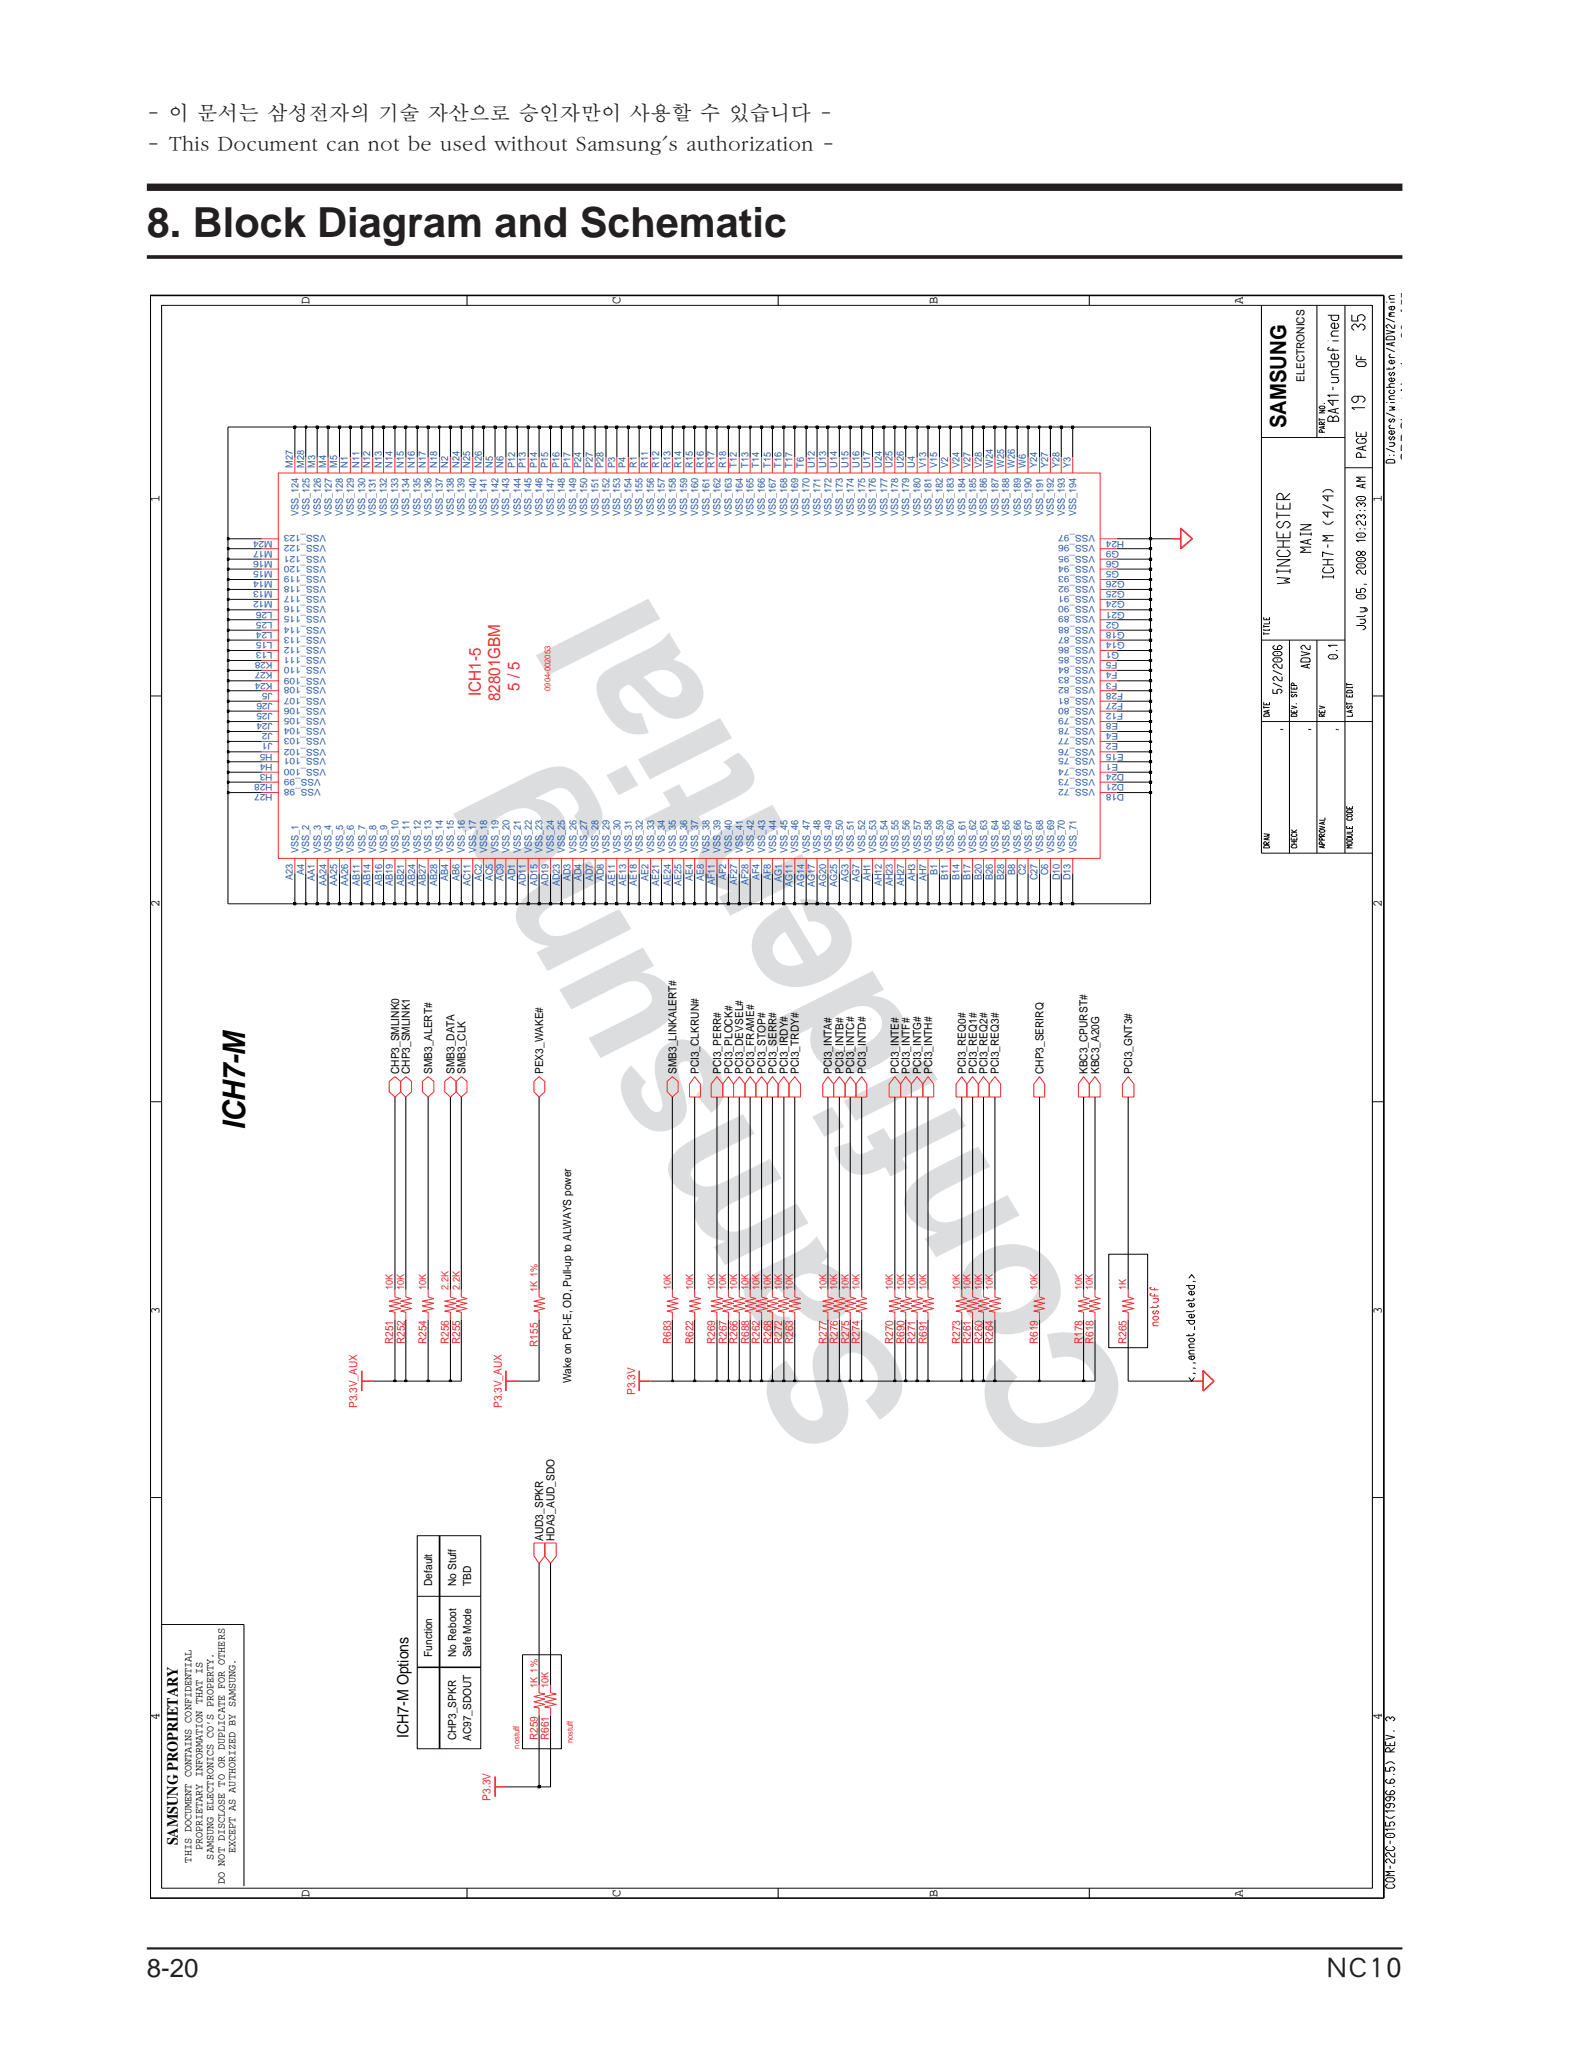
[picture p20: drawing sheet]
<svg xmlns="http://www.w3.org/2000/svg" width="216mm" height="280mm" viewBox="0 0 216 280" stroke-linecap="round" stroke-linejoin="round" font-family="sans-serif">
<defs><g id="words">
<g font-size="23.9" fill="#dcdddf">
<text x="125.2" y="191.6" transform="rotate(-121 125.2 191.6)">Samsung</text>
<text x="155.3" y="192.7" transform="rotate(-121 155.3 192.7)">Confidential</text>
</g>
<text font-size="5.6" fill="#231f20" x="20" y="32.3">8. Block Diagram and Schematic</text>
<text font-size="4.2" fill="#030303" x="33.4" y="153.9" transform="rotate(-90 33.4 153.9)">ICH7-M</text>
<g font-size="3.5" fill="#231f20">
<text x="20" y="269.2">8-20</text>
<text x="180.6" y="269">NC10</text>
</g>
<text font-size="3" fill="#030303" x="175.2" y="58.3" transform="rotate(-90 175.2 58.3)">SAMSUNG</text>
<g font-size="2.8" fill="#231f20">
<text x="20" y="16.3">- 이 문서는 삼성전자의 기술 자산으로 승인자만이 사용할 수 있습니다 -</text>
<text x="20" y="20.5">- This Document can not be used without Samsung's authorization -</text>
</g>
<g font-size="2.3" fill="#ee292e">
<text x="65.5" y="94.8" transform="rotate(-90 65.5 94.8)">ICH1-5</text>
<text x="68.1" y="95.5" transform="rotate(-90 68.1 95.5)">82801GBM</text>
<text x="70.8" y="94.1" transform="rotate(-90 70.8 94.1)">5 / 5</text>
</g>
<g font-size="2.1" fill="#030303">
<text x="55.7" y="236.7" transform="rotate(-90 55.7 236.7)">ICH7-M Options</text>
<text x="24.2" y="251.3" transform="rotate(-90 24.2 251.3)">SAMSUNG PROPRIETARY</text>
</g>
<text font-size="1.9" fill="#231f20" x="192.2" y="62.7" transform="rotate(-90 192.2 62.7)">SRP Sheet Number: 20 of 55</text>
<g font-size="1.8" fill="#030303">
<text x="42.2" y="41.4" transform="rotate(-90 42.2 41.4)">D</text>
<text x="84.5" y="41.4" transform="rotate(-90 84.5 41.4)">C</text>
<text x="127.7" y="41.4" transform="rotate(-90 127.7 41.4)">B</text>
<text x="169.3" y="41.4" transform="rotate(-90 169.3 41.4)">A</text>
<text x="21.7" y="68.3" transform="rotate(-90 21.7 68.3)">1</text>
<text x="188.2" y="68.3" transform="rotate(-90 188.2 68.3)">1</text>
<text x="21.7" y="123.6" transform="rotate(-90 21.7 123.6)">2</text>
<text x="188.2" y="123.6" transform="rotate(-90 188.2 123.6)">2</text>
<text x="21.7" y="178.9" transform="rotate(-90 21.7 178.9)">3</text>
<text x="188.2" y="178.9" transform="rotate(-90 188.2 178.9)">3</text>
<text x="21.7" y="234.2" transform="rotate(-90 21.7 234.2)">4</text>
<text x="188.2" y="234.2" transform="rotate(-90 188.2 234.2)">4</text>
<text x="42.2" y="258.4" transform="rotate(-90 42.2 258.4)">D</text>
<text x="84.5" y="258.4" transform="rotate(-90 84.5 258.4)">C</text>
<text x="127.7" y="258.4" transform="rotate(-90 127.7 258.4)">B</text>
<text x="169.3" y="258.4" transform="rotate(-90 169.3 258.4)">A</text>
</g>
<g font-size="1.5" fill="#030303">
<text x="177.6" y="52" transform="rotate(-90 177.6 52)">ELECTRONICS</text>
<text x="54.3" y="146.3" transform="rotate(-90 54.3 146.3)">CHP3_SMLINK0</text>
<text x="55.8" y="146.3" transform="rotate(-90 55.8 146.3)">CHP3_SMLINK1</text>
<text x="58.9" y="146.3" transform="rotate(-90 58.9 146.3)">SMB3_ALERT#</text>
<text x="61.9" y="146.3" transform="rotate(-90 61.9 146.3)">SMB3_DATA</text>
<text x="63.4" y="146.3" transform="rotate(-90 63.4 146.3)">SMB3_CLK</text>
<text x="74" y="146.3" transform="rotate(-90 74 146.3)">PEX3_WAKE#</text>
<text x="92.1" y="146.3" transform="rotate(-90 92.1 146.3)">SMB3_LINKALERT#</text>
<text x="95.2" y="146.3" transform="rotate(-90 95.2 146.3)">PCI3_CLKRUN#</text>
<text x="98.2" y="146.3" transform="rotate(-90 98.2 146.3)">PCI3_PERR#</text>
<text x="99.8" y="146.3" transform="rotate(-90 99.8 146.3)">PCI3_PLOCK#</text>
<text x="101.2" y="146.3" transform="rotate(-90 101.2 146.3)">PCI3_DEVSEL#</text>
<text x="102.7" y="146.3" transform="rotate(-90 102.7 146.3)">PCI3_FRAME#</text>
<text x="104.3" y="146.3" transform="rotate(-90 104.3 146.3)">PCI3_STOP#</text>
<text x="105.8" y="146.3" transform="rotate(-90 105.8 146.3)">PCI3_SERR#</text>
<text x="107.3" y="146.3" transform="rotate(-90 107.3 146.3)">PCI3_IRDY#</text>
<text x="108.8" y="146.3" transform="rotate(-90 108.8 146.3)">PCI3_TRDY#</text>
<text x="113.3" y="146.3" transform="rotate(-90 113.3 146.3)">PCI3_INTA#</text>
<text x="114.9" y="146.3" transform="rotate(-90 114.9 146.3)">PCI3_INTB#</text>
<text x="116.3" y="146.3" transform="rotate(-90 116.3 146.3)">PCI3_INTC#</text>
<text x="117.9" y="146.3" transform="rotate(-90 117.9 146.3)">PCI3_INTD#</text>
<text x="122.4" y="146.3" transform="rotate(-90 122.4 146.3)">PCI3_INTE#</text>
<text x="123.9" y="146.3" transform="rotate(-90 123.9 146.3)">PCI3_INTF#</text>
<text x="125.5" y="146.3" transform="rotate(-90 125.5 146.3)">PCI3_INTG#</text>
<text x="126.9" y="146.3" transform="rotate(-90 126.9 146.3)">PCI3_INTH#</text>
<text x="131.5" y="146.3" transform="rotate(-90 131.5 146.3)">PCI3_REQ0#</text>
<text x="133" y="146.3" transform="rotate(-90 133 146.3)">PCI3_REQ1#</text>
<text x="134.5" y="146.3" transform="rotate(-90 134.5 146.3)">PCI3_REQ2#</text>
<text x="136.1" y="146.3" transform="rotate(-90 136.1 146.3)">PCI3_REQ3#</text>
<text x="142.1" y="146.3" transform="rotate(-90 142.1 146.3)">CHP3_SERIRQ</text>
<text x="148.1" y="146.3" transform="rotate(-90 148.1 146.3)">KBC3_CPURST#</text>
<text x="149.7" y="146.3" transform="rotate(-90 149.7 146.3)">KBC3_A20G</text>
<text x="154.2" y="146.3" transform="rotate(-90 154.2 146.3)">PCI3_GNT3#</text>
<text x="77.8" y="188.4" transform="rotate(-90 77.8 188.4)">Wake on PCI-E, OD, Pull-up to ALWAYS power</text>
<text x="74" y="209.9" transform="rotate(-90 74 209.9)">AUD3_SPKR</text>
<text x="75.5" y="209.9" transform="rotate(-90 75.5 209.9)">HDA3_AUD_SDO</text>
<text x="58.9" y="216" transform="rotate(-90 58.9 216)">Default</text>
<text x="62.1" y="216" transform="rotate(-90 62.1 216)">No Stuff</text>
<text x="64.2" y="216" transform="rotate(-90 64.2 216)">TBD</text>
<text x="58.9" y="225.6" transform="rotate(-90 58.9 225.6)">Function</text>
<text x="62.1" y="225.6" transform="rotate(-90 62.1 225.6)">No Reboot</text>
<text x="64.2" y="225.7" transform="rotate(-90 64.2 225.7)">Safe Mode</text>
<text x="62.1" y="237" transform="rotate(-90 62.1 237)">CHP3_SPKR</text>
<text x="64.2" y="237.1" transform="rotate(-90 64.2 237.1)">AC97_SDOUT</text>
<text x="26.1" y="253.7" transform="rotate(-90 26.1 253.7)">THIS DOCUMENT CONTAINS CONFIDENTIAL</text>
<text x="27.6" y="252" transform="rotate(-90 27.6 252)">PROPRIETARY INFORMATION THAT IS</text>
<text x="29.1" y="253.2" transform="rotate(-90 29.1 253.2)">SAMSUNG ELECTRONICS CO’S PROPERTY.</text>
<text x="30.6" y="256.6" transform="rotate(-90 30.6 256.6)">DO NOT DISCLOSE TO OR DUPLICATE FOR OTHERS</text>
<text x="32.1" y="252.4" transform="rotate(-90 32.1 252.4)">EXCEPT AS AUTHORIZED BY SAMSUNG.</text>
</g>
<g font-size="1.5" fill="#ee292e">
<text x="53.6" y="183.1" transform="rotate(-90 53.6 183.1)">R251</text>
<text x="55.1" y="183.1" transform="rotate(-90 55.1 183.1)">R252</text>
<text x="58.1" y="183.1" transform="rotate(-90 58.1 183.1)">R254</text>
<text x="61.1" y="183.1" transform="rotate(-90 61.1 183.1)">R256</text>
<text x="62.7" y="183.1" transform="rotate(-90 62.7 183.1)">R255</text>
<text x="73.3" y="183.4" transform="rotate(-90 73.3 183.4)">R155</text>
<text x="91.4" y="183.1" transform="rotate(-90 91.4 183.1)">R683</text>
<text x="94.5" y="183.1" transform="rotate(-90 94.5 183.1)">R622</text>
<text x="97.4" y="183.1" transform="rotate(-90 97.4 183.1)">R269</text>
<text x="99" y="183.1" transform="rotate(-90 99 183.1)">R267</text>
<text x="100.5" y="183.1" transform="rotate(-90 100.5 183.1)">R266</text>
<text x="102" y="183.1" transform="rotate(-90 102 183.1)">R688</text>
<text x="103.5" y="183.1" transform="rotate(-90 103.5 183.1)">R262</text>
<text x="105.1" y="183.1" transform="rotate(-90 105.1 183.1)">R268</text>
<text x="106.5" y="183.1" transform="rotate(-90 106.5 183.1)">R272</text>
<text x="108" y="183.1" transform="rotate(-90 108 183.1)">R263</text>
<text x="112.6" y="183.1" transform="rotate(-90 112.6 183.1)">R277</text>
<text x="114.1" y="183.1" transform="rotate(-90 114.1 183.1)">R276</text>
<text x="115.6" y="183.1" transform="rotate(-90 115.6 183.1)">R275</text>
<text x="117.1" y="183.1" transform="rotate(-90 117.1 183.1)">R274</text>
<text x="121.6" y="183.1" transform="rotate(-90 121.6 183.1)">R270</text>
<text x="123.2" y="183.1" transform="rotate(-90 123.2 183.1)">R690</text>
<text x="124.7" y="183.1" transform="rotate(-90 124.7 183.1)">R271</text>
<text x="126.2" y="183.1" transform="rotate(-90 126.2 183.1)">R691</text>
<text x="130.8" y="183.1" transform="rotate(-90 130.8 183.1)">R273</text>
<text x="132.2" y="183.1" transform="rotate(-90 132.2 183.1)">R261</text>
<text x="133.8" y="183.1" transform="rotate(-90 133.8 183.1)">R260</text>
<text x="135.3" y="183.1" transform="rotate(-90 135.3 183.1)">R264</text>
<text x="141.3" y="183.1" transform="rotate(-90 141.3 183.1)">R619</text>
<text x="147.4" y="183.1" transform="rotate(-90 147.4 183.1)">R178</text>
<text x="148.9" y="183.1" transform="rotate(-90 148.9 183.1)">R618</text>
<text x="153.4" y="183.1" transform="rotate(-90 153.4 183.1)">R265</text>
<text x="48.7" y="191.8" transform="rotate(-90 48.7 191.8)">P3.3V_AUX</text>
<text x="68.4" y="191.8" transform="rotate(-90 68.4 191.8)">P3.3V_AUX</text>
<text x="86.5" y="190" transform="rotate(-90 86.5 190)">P3.3V</text>
<text x="73.3" y="237" transform="rotate(-90 73.3 237)">R259</text>
<text x="74.8" y="237" transform="rotate(-90 74.8 237)">R661</text>
<text x="66.8" y="245.2" transform="rotate(-90 66.8 245.2)">P3.3V</text>
</g>
<g font-size="1.4" fill="#2859a8">
<text x="39.9" y="63.7" transform="rotate(-90 39.9 63.7)">M27</text>
<text x="41.4" y="63.7" transform="rotate(-90 41.4 63.7)">M28</text>
<text x="42.9" y="63.7" transform="rotate(-90 42.9 63.7)">M3</text>
<text x="44.4" y="63.7" transform="rotate(-90 44.4 63.7)">M4</text>
<text x="45.9" y="63.7" transform="rotate(-90 45.9 63.7)">M5</text>
<text x="47.4" y="63.7" transform="rotate(-90 47.4 63.7)">N1</text>
<text x="48.9" y="63.7" transform="rotate(-90 48.9 63.7)">N11</text>
<text x="50.4" y="63.7" transform="rotate(-90 50.4 63.7)">N12</text>
<text x="52" y="63.7" transform="rotate(-90 52 63.7)">N13</text>
<text x="53.5" y="63.7" transform="rotate(-90 53.5 63.7)">N14</text>
<text x="55" y="63.7" transform="rotate(-90 55 63.7)">N15</text>
<text x="56.5" y="63.7" transform="rotate(-90 56.5 63.7)">N16</text>
<text x="58" y="63.7" transform="rotate(-90 58 63.7)">N17</text>
<text x="59.5" y="63.7" transform="rotate(-90 59.5 63.7)">N18</text>
<text x="61" y="63.7" transform="rotate(-90 61 63.7)">N2</text>
<text x="62.6" y="63.7" transform="rotate(-90 62.6 63.7)">N24</text>
<text x="64.1" y="63.7" transform="rotate(-90 64.1 63.7)">N25</text>
<text x="65.6" y="63.7" transform="rotate(-90 65.6 63.7)">N26</text>
<text x="67.1" y="63.7" transform="rotate(-90 67.1 63.7)">N5</text>
<text x="68.6" y="63.7" transform="rotate(-90 68.6 63.7)">N6</text>
<text x="70.1" y="63.7" transform="rotate(-90 70.1 63.7)">P12</text>
<text x="71.6" y="63.7" transform="rotate(-90 71.6 63.7)">P13</text>
<text x="73.2" y="63.7" transform="rotate(-90 73.2 63.7)">P14</text>
<text x="74.7" y="63.7" transform="rotate(-90 74.7 63.7)">P15</text>
<text x="76.2" y="63.7" transform="rotate(-90 76.2 63.7)">P16</text>
<text x="77.7" y="63.7" transform="rotate(-90 77.7 63.7)">P17</text>
<text x="79.2" y="63.7" transform="rotate(-90 79.2 63.7)">P24</text>
<text x="80.7" y="63.7" transform="rotate(-90 80.7 63.7)">P27</text>
<text x="82.2" y="63.7" transform="rotate(-90 82.2 63.7)">P28</text>
<text x="83.8" y="63.7" transform="rotate(-90 83.8 63.7)">P3</text>
<text x="85.2" y="63.7" transform="rotate(-90 85.2 63.7)">P4</text>
<text x="86.7" y="63.7" transform="rotate(-90 86.7 63.7)">R1</text>
<text x="88.3" y="63.7" transform="rotate(-90 88.3 63.7)">R11</text>
<text x="89.8" y="63.7" transform="rotate(-90 89.8 63.7)">R12</text>
<text x="91.3" y="63.7" transform="rotate(-90 91.3 63.7)">R13</text>
<text x="92.8" y="63.7" transform="rotate(-90 92.8 63.7)">R14</text>
<text x="94.4" y="63.7" transform="rotate(-90 94.4 63.7)">R15</text>
<text x="95.8" y="63.7" transform="rotate(-90 95.8 63.7)">R16</text>
<text x="97.3" y="63.7" transform="rotate(-90 97.3 63.7)">R17</text>
<text x="98.9" y="63.7" transform="rotate(-90 98.9 63.7)">R18</text>
<text x="100.4" y="63.7" transform="rotate(-90 100.4 63.7)">T12</text>
<text x="101.9" y="63.7" transform="rotate(-90 101.9 63.7)">T13</text>
<text x="103.4" y="63.7" transform="rotate(-90 103.4 63.7)">T14</text>
<text x="105" y="63.7" transform="rotate(-90 105 63.7)">T15</text>
<text x="106.4" y="63.7" transform="rotate(-90 106.4 63.7)">T16</text>
<text x="107.9" y="63.7" transform="rotate(-90 107.9 63.7)">T17</text>
<text x="109.5" y="63.7" transform="rotate(-90 109.5 63.7)">T6</text>
<text x="111" y="63.7" transform="rotate(-90 111 63.7)">U12</text>
<text x="112.5" y="63.7" transform="rotate(-90 112.5 63.7)">U13</text>
<text x="114" y="63.7" transform="rotate(-90 114 63.7)">U14</text>
<text x="115.6" y="63.7" transform="rotate(-90 115.6 63.7)">U15</text>
<text x="117" y="63.7" transform="rotate(-90 117 63.7)">U16</text>
<text x="118.5" y="63.7" transform="rotate(-90 118.5 63.7)">U17</text>
<text x="120.1" y="63.7" transform="rotate(-90 120.1 63.7)">U24</text>
<text x="121.6" y="63.7" transform="rotate(-90 121.6 63.7)">U25</text>
<text x="123.1" y="63.7" transform="rotate(-90 123.1 63.7)">U26</text>
<text x="124.6" y="63.7" transform="rotate(-90 124.6 63.7)">U4</text>
<text x="126.2" y="63.7" transform="rotate(-90 126.2 63.7)">V13</text>
<text x="127.6" y="63.7" transform="rotate(-90 127.6 63.7)">V15</text>
<text x="129.1" y="63.7" transform="rotate(-90 129.1 63.7)">V2</text>
<text x="130.7" y="63.7" transform="rotate(-90 130.7 63.7)">V24</text>
<text x="132.2" y="63.7" transform="rotate(-90 132.2 63.7)">V27</text>
<text x="133.7" y="63.7" transform="rotate(-90 133.7 63.7)">V28</text>
<text x="135.2" y="63.7" transform="rotate(-90 135.2 63.7)">W24</text>
<text x="136.8" y="63.7" transform="rotate(-90 136.8 63.7)">W25</text>
<text x="138.2" y="63.7" transform="rotate(-90 138.2 63.7)">W26</text>
<text x="139.7" y="63.7" transform="rotate(-90 139.7 63.7)">W6</text>
<text x="141.3" y="63.7" transform="rotate(-90 141.3 63.7)">Y24</text>
<text x="142.7" y="63.7" transform="rotate(-90 142.7 63.7)">Y27</text>
<text x="144.3" y="63.7" transform="rotate(-90 144.3 63.7)">Y28</text>
<text x="145.8" y="63.7" transform="rotate(-90 145.8 63.7)">Y3</text>
<text x="40.7" y="70.3" transform="rotate(-90 40.7 70.3)">VSS_124</text>
<text x="42.1" y="70.3" transform="rotate(-90 42.1 70.3)">VSS_125</text>
<text x="43.7" y="70.3" transform="rotate(-90 43.7 70.3)">VSS_126</text>
<text x="45.2" y="70.3" transform="rotate(-90 45.2 70.3)">VSS_127</text>
<text x="46.7" y="70.3" transform="rotate(-90 46.7 70.3)">VSS_128</text>
<text x="48.2" y="70.3" transform="rotate(-90 48.2 70.3)">VSS_129</text>
<text x="49.7" y="70.3" transform="rotate(-90 49.7 70.3)">VSS_130</text>
<text x="51.2" y="70.3" transform="rotate(-90 51.2 70.3)">VSS_131</text>
<text x="52.7" y="70.3" transform="rotate(-90 52.7 70.3)">VSS_132</text>
<text x="54.2" y="70.3" transform="rotate(-90 54.2 70.3)">VSS_133</text>
<text x="55.7" y="70.3" transform="rotate(-90 55.7 70.3)">VSS_134</text>
<text x="57.3" y="70.3" transform="rotate(-90 57.3 70.3)">VSS_135</text>
<text x="58.8" y="70.3" transform="rotate(-90 58.8 70.3)">VSS_136</text>
<text x="60.3" y="70.3" transform="rotate(-90 60.3 70.3)">VSS_137</text>
<text x="61.8" y="70.3" transform="rotate(-90 61.8 70.3)">VSS_138</text>
<text x="63.3" y="70.3" transform="rotate(-90 63.3 70.3)">VSS_139</text>
<text x="64.8" y="70.3" transform="rotate(-90 64.8 70.3)">VSS_140</text>
<text x="66.3" y="70.3" transform="rotate(-90 66.3 70.3)">VSS_141</text>
<text x="67.9" y="70.3" transform="rotate(-90 67.9 70.3)">VSS_142</text>
<text x="69.4" y="70.3" transform="rotate(-90 69.4 70.3)">VSS_143</text>
<text x="70.9" y="70.3" transform="rotate(-90 70.9 70.3)">VSS_144</text>
<text x="72.4" y="70.3" transform="rotate(-90 72.4 70.3)">VSS_145</text>
<text x="73.9" y="70.3" transform="rotate(-90 73.9 70.3)">VSS_146</text>
<text x="75.4" y="70.3" transform="rotate(-90 75.4 70.3)">VSS_147</text>
<text x="76.9" y="70.3" transform="rotate(-90 76.9 70.3)">VSS_148</text>
<text x="78.5" y="70.3" transform="rotate(-90 78.5 70.3)">VSS_149</text>
<text x="80" y="70.3" transform="rotate(-90 80 70.3)">VSS_150</text>
<text x="81.5" y="70.3" transform="rotate(-90 81.5 70.3)">VSS_151</text>
<text x="83" y="70.3" transform="rotate(-90 83 70.3)">VSS_152</text>
<text x="84.5" y="70.3" transform="rotate(-90 84.5 70.3)">VSS_153</text>
<text x="86" y="70.3" transform="rotate(-90 86 70.3)">VSS_154</text>
<text x="87.5" y="70.3" transform="rotate(-90 87.5 70.3)">VSS_155</text>
<text x="89.1" y="70.3" transform="rotate(-90 89.1 70.3)">VSS_156</text>
<text x="90.6" y="70.3" transform="rotate(-90 90.6 70.3)">VSS_157</text>
<text x="92" y="70.3" transform="rotate(-90 92 70.3)">VSS_158</text>
<text x="93.6" y="70.3" transform="rotate(-90 93.6 70.3)">VSS_159</text>
<text x="95.1" y="70.3" transform="rotate(-90 95.1 70.3)">VSS_160</text>
<text x="96.6" y="70.3" transform="rotate(-90 96.6 70.3)">VSS_161</text>
<text x="98.1" y="70.3" transform="rotate(-90 98.1 70.3)">VSS_162</text>
<text x="99.7" y="70.3" transform="rotate(-90 99.7 70.3)">VSS_163</text>
<text x="101.1" y="70.3" transform="rotate(-90 101.1 70.3)">VSS_164</text>
<text x="102.6" y="70.3" transform="rotate(-90 102.6 70.3)">VSS_165</text>
<text x="104.2" y="70.3" transform="rotate(-90 104.2 70.3)">VSS_166</text>
<text x="105.7" y="70.3" transform="rotate(-90 105.7 70.3)">VSS_167</text>
<text x="107.2" y="70.3" transform="rotate(-90 107.2 70.3)">VSS_168</text>
<text x="108.7" y="70.3" transform="rotate(-90 108.7 70.3)">VSS_169</text>
<text x="110.3" y="70.3" transform="rotate(-90 110.3 70.3)">VSS_170</text>
<text x="111.7" y="70.3" transform="rotate(-90 111.7 70.3)">VSS_171</text>
<text x="113.2" y="70.3" transform="rotate(-90 113.2 70.3)">VSS_172</text>
<text x="114.8" y="70.3" transform="rotate(-90 114.8 70.3)">VSS_173</text>
<text x="116.3" y="70.3" transform="rotate(-90 116.3 70.3)">VSS_174</text>
<text x="117.8" y="70.3" transform="rotate(-90 117.8 70.3)">VSS_175</text>
<text x="119.3" y="70.3" transform="rotate(-90 119.3 70.3)">VSS_176</text>
<text x="120.9" y="70.3" transform="rotate(-90 120.9 70.3)">VSS_177</text>
<text x="122.3" y="70.3" transform="rotate(-90 122.3 70.3)">VSS_178</text>
<text x="123.8" y="70.3" transform="rotate(-90 123.8 70.3)">VSS_179</text>
<text x="125.4" y="70.3" transform="rotate(-90 125.4 70.3)">VSS_180</text>
<text x="126.9" y="70.3" transform="rotate(-90 126.9 70.3)">VSS_181</text>
<text x="128.4" y="70.3" transform="rotate(-90 128.4 70.3)">VSS_182</text>
<text x="129.9" y="70.3" transform="rotate(-90 129.9 70.3)">VSS_183</text>
<text x="131.4" y="70.3" transform="rotate(-90 131.4 70.3)">VSS_184</text>
<text x="132.9" y="70.3" transform="rotate(-90 132.9 70.3)">VSS_185</text>
<text x="134.4" y="70.3" transform="rotate(-90 134.4 70.3)">VSS_186</text>
<text x="136" y="70.3" transform="rotate(-90 136 70.3)">VSS_187</text>
<text x="137.5" y="70.3" transform="rotate(-90 137.5 70.3)">VSS_188</text>
<text x="139" y="70.3" transform="rotate(-90 139 70.3)">VSS_189</text>
<text x="140.5" y="70.3" transform="rotate(-90 140.5 70.3)">VSS_190</text>
<text x="142" y="70.3" transform="rotate(-90 142 70.3)">VSS_191</text>
<text x="143.5" y="70.3" transform="rotate(-90 143.5 70.3)">VSS_192</text>
<text x="145" y="70.3" transform="rotate(-90 145 70.3)">VSS_193</text>
<text x="146.6" y="70.3" transform="rotate(-90 146.6 70.3)">VSS_194</text>
<text x="39.9" y="119.8" transform="rotate(-90 39.9 119.8)">A23</text>
<text x="40.7" y="116.2" transform="rotate(-90 40.7 116.2)">VSS_1</text>
<text x="41.4" y="119.1" transform="rotate(-90 41.4 119.1)">A4</text>
<text x="42.1" y="116.2" transform="rotate(-90 42.1 116.2)">VSS_2</text>
<text x="42.9" y="120" transform="rotate(-90 42.9 120)">AA1</text>
<text x="43.7" y="116.2" transform="rotate(-90 43.7 116.2)">VSS_3</text>
<text x="45.2" y="116.2" transform="rotate(-90 45.2 116.2)">VSS_4</text>
<text x="46.7" y="116.2" transform="rotate(-90 46.7 116.2)">VSS_5</text>
<text x="48.2" y="116.2" transform="rotate(-90 48.2 116.2)">VSS_6</text>
<text x="49.8" y="116.2" transform="rotate(-90 49.8 116.2)">VSS_7</text>
<text x="51.2" y="116.2" transform="rotate(-90 51.2 116.2)">VSS_8</text>
<text x="52.7" y="116.2" transform="rotate(-90 52.7 116.2)">VSS_9</text>
<text x="54.3" y="116.2" transform="rotate(-90 54.3 116.2)">VSS_10</text>
<text x="55.8" y="116.2" transform="rotate(-90 55.8 116.2)">VSS_11</text>
<text x="57.3" y="116.2" transform="rotate(-90 57.3 116.2)">VSS_12</text>
<text x="58.8" y="116.2" transform="rotate(-90 58.8 116.2)">VSS_13</text>
<text x="60.3" y="116.2" transform="rotate(-90 60.3 116.2)">VSS_14</text>
<text x="61" y="120" transform="rotate(-90 61 120)">AB4</text>
<text x="61.8" y="116.2" transform="rotate(-90 61.8 116.2)">VSS_15</text>
<text x="62.6" y="120" transform="rotate(-90 62.6 120)">AB6</text>
<text x="63.3" y="116.2" transform="rotate(-90 63.3 116.2)">VSS_16</text>
<text x="64.8" y="116.2" transform="rotate(-90 64.8 116.2)">VSS_17</text>
<text x="66.3" y="116.2" transform="rotate(-90 66.3 116.2)">VSS_18</text>
<text x="67.9" y="116.2" transform="rotate(-90 67.9 116.2)">VSS_19</text>
<text x="69.4" y="116.2" transform="rotate(-90 69.4 116.2)">VSS_20</text>
<text x="70.9" y="116.2" transform="rotate(-90 70.9 116.2)">VSS_21</text>
<text x="72.4" y="116.2" transform="rotate(-90 72.4 116.2)">VSS_22</text>
<text x="73.9" y="116.2" transform="rotate(-90 73.9 116.2)">VSS_23</text>
<text x="75.4" y="116.2" transform="rotate(-90 75.4 116.2)">VSS_24</text>
<text x="76.9" y="116.2" transform="rotate(-90 76.9 116.2)">VSS_25</text>
<text x="78.5" y="116.2" transform="rotate(-90 78.5 116.2)">VSS_26</text>
<text x="80" y="116.2" transform="rotate(-90 80 116.2)">VSS_27</text>
<text x="81.5" y="116.2" transform="rotate(-90 81.5 116.2)">VSS_28</text>
<text x="83" y="116.2" transform="rotate(-90 83 116.2)">VSS_29</text>
<text x="84.5" y="116.2" transform="rotate(-90 84.5 116.2)">VSS_30</text>
<text x="86" y="116.2" transform="rotate(-90 86 116.2)">VSS_31</text>
<text x="87.5" y="116.2" transform="rotate(-90 87.5 116.2)">VSS_32</text>
<text x="88.3" y="120" transform="rotate(-90 88.3 120)">AE2</text>
<text x="89.1" y="116.2" transform="rotate(-90 89.1 116.2)">VSS_33</text>
<text x="90.6" y="116.2" transform="rotate(-90 90.6 116.2)">VSS_34</text>
<text x="92" y="116.2" transform="rotate(-90 92 116.2)">VSS_35</text>
<text x="93.6" y="116.2" transform="rotate(-90 93.6 116.2)">VSS_36</text>
<text x="94.4" y="120" transform="rotate(-90 94.4 120)">AE4</text>
<text x="95.1" y="116.2" transform="rotate(-90 95.1 116.2)">VSS_37</text>
<text x="95.9" y="120" transform="rotate(-90 95.9 120)">AE8</text>
<text x="96.6" y="116.2" transform="rotate(-90 96.6 116.2)">VSS_38</text>
<text x="98.1" y="116.2" transform="rotate(-90 98.1 116.2)">VSS_39</text>
<text x="98.9" y="119.9" transform="rotate(-90 98.9 119.9)">AF2</text>
<text x="99.7" y="116.2" transform="rotate(-90 99.7 116.2)">VSS_40</text>
<text x="101.2" y="116.2" transform="rotate(-90 101.2 116.2)">VSS_41</text>
<text x="102.7" y="116.2" transform="rotate(-90 102.7 116.2)">VSS_42</text>
<text x="103.4" y="119.9" transform="rotate(-90 103.4 119.9)">AF4</text>
<text x="104.2" y="116.2" transform="rotate(-90 104.2 116.2)">VSS_43</text>
<text x="105" y="119.9" transform="rotate(-90 105 119.9)">AF8</text>
<text x="105.7" y="116.2" transform="rotate(-90 105.7 116.2)">VSS_44</text>
<text x="107.2" y="116.2" transform="rotate(-90 107.2 116.2)">VSS_45</text>
<text x="108.7" y="116.2" transform="rotate(-90 108.7 116.2)">VSS_46</text>
<text x="110.3" y="116.2" transform="rotate(-90 110.3 116.2)">VSS_47</text>
<text x="111.8" y="116.2" transform="rotate(-90 111.8 116.2)">VSS_48</text>
<text x="113.2" y="116.2" transform="rotate(-90 113.2 116.2)">VSS_49</text>
<text x="114.8" y="116.2" transform="rotate(-90 114.8 116.2)">VSS_50</text>
<text x="116.3" y="116.2" transform="rotate(-90 116.3 116.2)">VSS_51</text>
<text x="117.8" y="116.2" transform="rotate(-90 117.8 116.2)">VSS_52</text>
<text x="119.3" y="116.2" transform="rotate(-90 119.3 116.2)">VSS_53</text>
<text x="120.9" y="116.2" transform="rotate(-90 120.9 116.2)">VSS_54</text>
<text x="122.4" y="116.2" transform="rotate(-90 122.4 116.2)">VSS_55</text>
<text x="123.8" y="116.2" transform="rotate(-90 123.8 116.2)">VSS_56</text>
<text x="125.4" y="116.2" transform="rotate(-90 125.4 116.2)">VSS_57</text>
<text x="126.9" y="116.2" transform="rotate(-90 126.9 116.2)">VSS_58</text>
<text x="127.7" y="119.1" transform="rotate(-90 127.7 119.1)">B1</text>
<text x="128.4" y="116.2" transform="rotate(-90 128.4 116.2)">VSS_59</text>
<text x="129.1" y="119.8" transform="rotate(-90 129.1 119.8)">B11</text>
<text x="129.9" y="116.2" transform="rotate(-90 129.9 116.2)">VSS_60</text>
<text x="130.7" y="119.8" transform="rotate(-90 130.7 119.8)">B14</text>
<text x="131.5" y="116.2" transform="rotate(-90 131.5 116.2)">VSS_61</text>
<text x="132.2" y="119.8" transform="rotate(-90 132.2 119.8)">B17</text>
<text x="133" y="116.2" transform="rotate(-90 133 116.2)">VSS_62</text>
<text x="133.7" y="119.8" transform="rotate(-90 133.7 119.8)">B20</text>
<text x="134.4" y="116.2" transform="rotate(-90 134.4 116.2)">VSS_63</text>
<text x="135.2" y="119.8" transform="rotate(-90 135.2 119.8)">B26</text>
<text x="136" y="116.2" transform="rotate(-90 136 116.2)">VSS_64</text>
<text x="136.8" y="119.8" transform="rotate(-90 136.8 119.8)">B28</text>
<text x="137.5" y="116.2" transform="rotate(-90 137.5 116.2)">VSS_65</text>
<text x="138.2" y="119.1" transform="rotate(-90 138.2 119.1)">B8</text>
<text x="139" y="116.2" transform="rotate(-90 139 116.2)">VSS_66</text>
<text x="139.7" y="119.2" transform="rotate(-90 139.7 119.2)">C2</text>
<text x="140.5" y="116.2" transform="rotate(-90 140.5 116.2)">VSS_67</text>
<text x="141.3" y="119.9" transform="rotate(-90 141.3 119.9)">C27</text>
<text x="142.1" y="116.2" transform="rotate(-90 142.1 116.2)">VSS_68</text>
<text x="142.8" y="119.2" transform="rotate(-90 142.8 119.2)">C6</text>
<text x="143.6" y="116.2" transform="rotate(-90 143.6 116.2)">VSS_69</text>
<text x="144.3" y="119.9" transform="rotate(-90 144.3 119.9)">D10</text>
<text x="145" y="116.2" transform="rotate(-90 145 116.2)">VSS_70</text>
<text x="145.8" y="119.9" transform="rotate(-90 145.8 119.9)">D13</text>
<text x="146.6" y="116.2" transform="rotate(-90 146.6 116.2)">VSS_71</text>
<text x="44.5" y="120.7" transform="rotate(-90 44.5 120.7)">AA24</text>
<text x="45.9" y="120.7" transform="rotate(-90 45.9 120.7)">AA25</text>
<text x="47.4" y="120.7" transform="rotate(-90 47.4 120.7)">AA26</text>
<text x="49" y="120.7" transform="rotate(-90 49 120.7)">AB11</text>
<text x="50.5" y="120.7" transform="rotate(-90 50.5 120.7)">AB14</text>
<text x="52" y="120.7" transform="rotate(-90 52 120.7)">AB16</text>
<text x="53.5" y="120.7" transform="rotate(-90 53.5 120.7)">AB19</text>
<text x="55.1" y="120.7" transform="rotate(-90 55.1 120.7)">AB21</text>
<text x="56.5" y="120.7" transform="rotate(-90 56.5 120.7)">AB24</text>
<text x="58" y="120.7" transform="rotate(-90 58 120.7)">AB27</text>
<text x="59.5" y="120.7" transform="rotate(-90 59.5 120.7)">AB28</text>
<text x="64.1" y="120.7" transform="rotate(-90 64.1 120.7)">AC11</text>
<text x="65.6" y="120" transform="rotate(-90 65.6 120)">AC2</text>
<text x="67.1" y="120" transform="rotate(-90 67.1 120)">AC5</text>
<text x="68.6" y="120" transform="rotate(-90 68.6 120)">AC9</text>
<text x="70.2" y="120" transform="rotate(-90 70.2 120)">AD1</text>
<text x="71.6" y="120.7" transform="rotate(-90 71.6 120.7)">AD11</text>
<text x="73.2" y="120.7" transform="rotate(-90 73.2 120.7)">AD15</text>
<text x="74.7" y="120.7" transform="rotate(-90 74.7 120.7)">AD19</text>
<text x="76.2" y="120.7" transform="rotate(-90 76.2 120.7)">AD23</text>
<text x="77.7" y="120" transform="rotate(-90 77.7 120)">AD3</text>
<text x="79.2" y="120" transform="rotate(-90 79.2 120)">AD4</text>
<text x="80.8" y="120" transform="rotate(-90 80.8 120)">AD7</text>
<text x="82.2" y="120" transform="rotate(-90 82.2 120)">AD8</text>
<text x="83.8" y="120.7" transform="rotate(-90 83.8 120.7)">AE11</text>
<text x="85.3" y="120.7" transform="rotate(-90 85.3 120.7)">AE13</text>
<text x="86.7" y="120.7" transform="rotate(-90 86.7 120.7)">AE18</text>
<text x="89.8" y="120.7" transform="rotate(-90 89.8 120.7)">AE21</text>
<text x="91.3" y="120.7" transform="rotate(-90 91.3 120.7)">AE24</text>
<text x="92.8" y="120.7" transform="rotate(-90 92.8 120.7)">AE25</text>
<text x="97.4" y="120.6" transform="rotate(-90 97.4 120.6)">AF11</text>
<text x="100.4" y="120.6" transform="rotate(-90 100.4 120.6)">AF27</text>
<text x="101.9" y="120.6" transform="rotate(-90 101.9 120.6)">AF28</text>
<text x="106.5" y="120.1" transform="rotate(-90 106.5 120.1)">AG1</text>
<text x="107.9" y="120.8" transform="rotate(-90 107.9 120.8)">AG11</text>
<text x="109.5" y="120.8" transform="rotate(-90 109.5 120.8)">AG14</text>
<text x="111" y="120.8" transform="rotate(-90 111 120.8)">AG17</text>
<text x="112.5" y="120.8" transform="rotate(-90 112.5 120.8)">AG20</text>
<text x="114" y="120.8" transform="rotate(-90 114 120.8)">AG25</text>
<text x="115.6" y="120.1" transform="rotate(-90 115.6 120.1)">AG3</text>
<text x="117.1" y="120.1" transform="rotate(-90 117.1 120.1)">AG7</text>
<text x="118.5" y="120" transform="rotate(-90 118.5 120)">AH1</text>
<text x="120.1" y="120.7" transform="rotate(-90 120.1 120.7)">AH12</text>
<text x="121.6" y="120.7" transform="rotate(-90 121.6 120.7)">AH23</text>
<text x="123.1" y="120.7" transform="rotate(-90 123.1 120.7)">AH27</text>
<text x="124.6" y="120" transform="rotate(-90 124.6 120)">AH3</text>
<text x="126.2" y="120" transform="rotate(-90 126.2 120)">AH7</text>
</g>
<g font-size="1.4" fill="#ee292e">
<text x="53.5" y="175.6" transform="rotate(-90 53.5 175.6)">10K</text>
<text x="55.1" y="175.6" transform="rotate(-90 55.1 175.6)">10K</text>
<text x="58" y="175.6" transform="rotate(-90 58 175.6)">10K</text>
<text x="61.1" y="175.6" transform="rotate(-90 61.1 175.6)">2.2K</text>
<text x="62.6" y="175.6" transform="rotate(-90 62.6 175.6)">2.2K</text>
<text x="73.2" y="176" transform="rotate(-90 73.2 176)">1K 1%</text>
<text x="91.4" y="175.6" transform="rotate(-90 91.4 175.6)">10K</text>
<text x="94.4" y="175.6" transform="rotate(-90 94.4 175.6)">10K</text>
<text x="97.4" y="175.6" transform="rotate(-90 97.4 175.6)">10K</text>
<text x="98.9" y="175.6" transform="rotate(-90 98.9 175.6)">10K</text>
<text x="100.4" y="175.6" transform="rotate(-90 100.4 175.6)">10K</text>
<text x="102" y="175.6" transform="rotate(-90 102 175.6)">10K</text>
<text x="103.4" y="175.6" transform="rotate(-90 103.4 175.6)">10K</text>
<text x="105" y="175.6" transform="rotate(-90 105 175.6)">10K</text>
<text x="106.5" y="175.6" transform="rotate(-90 106.5 175.6)">10K</text>
<text x="108" y="175.6" transform="rotate(-90 108 175.6)">10K</text>
<text x="112.6" y="175.6" transform="rotate(-90 112.6 175.6)">10K</text>
<text x="114" y="175.6" transform="rotate(-90 114 175.6)">10K</text>
<text x="115.6" y="175.6" transform="rotate(-90 115.6 175.6)">10K</text>
<text x="117.1" y="175.6" transform="rotate(-90 117.1 175.6)">10K</text>
<text x="121.6" y="175.6" transform="rotate(-90 121.6 175.6)">10K</text>
<text x="123.1" y="175.6" transform="rotate(-90 123.1 175.6)">10K</text>
<text x="124.6" y="175.6" transform="rotate(-90 124.6 175.6)">10K</text>
<text x="126.2" y="175.6" transform="rotate(-90 126.2 175.6)">10K</text>
<text x="130.7" y="175.6" transform="rotate(-90 130.7 175.6)">10K</text>
<text x="132.2" y="175.6" transform="rotate(-90 132.2 175.6)">10K</text>
<text x="133.7" y="175.6" transform="rotate(-90 133.7 175.6)">10K</text>
<text x="135.2" y="175.6" transform="rotate(-90 135.2 175.6)">10K</text>
<text x="141.3" y="175.6" transform="rotate(-90 141.3 175.6)">10K</text>
<text x="147.4" y="175.6" transform="rotate(-90 147.4 175.6)">10K</text>
<text x="148.8" y="175.6" transform="rotate(-90 148.8 175.6)">10K</text>
<text x="153.4" y="175.6" transform="rotate(-90 153.4 175.6)">1K</text>
<text x="73.2" y="229.8" transform="rotate(-90 73.2 229.8)">1K 1%</text>
<text x="74.7" y="229.8" transform="rotate(-90 74.7 229.8)">10K</text>
</g>
<g font-size="1.2" fill="#2859a8">
<text x="37.1" y="77.8" transform="rotate(-180 37.1 77.8)">M15</text>
<text x="37.1" y="76.3" transform="rotate(-180 37.1 76.3)">M16</text>
<text x="37.1" y="75" transform="rotate(-180 37.1 75)">M17</text>
<text x="37.1" y="73.6" transform="rotate(-180 37.1 73.6)">M24</text>
<text x="44.4" y="77" transform="rotate(-180 44.4 77)">VSS_120</text>
<text x="44.4" y="75.7" transform="rotate(-180 44.4 75.7)">VSS_121</text>
<text x="44.4" y="74.3" transform="rotate(-180 44.4 74.3)">VSS_122</text>
<text x="44.4" y="72.9" transform="rotate(-180 44.4 72.9)">VSS_123</text>
<text x="149.1" y="77" transform="rotate(-180 149.1 77)">VSS_94</text>
<text x="149.1" y="75.7" transform="rotate(-180 149.1 75.7)">VSS_95</text>
<text x="149.1" y="74.3" transform="rotate(-180 149.1 74.3)">VSS_96</text>
<text x="149.1" y="72.9" transform="rotate(-180 149.1 72.9)">VSS_97</text>
<text x="152.4" y="77.8" transform="rotate(-180 152.4 77.8)">G5</text>
<text x="152.4" y="76.3" transform="rotate(-180 152.4 76.3)">G6</text>
<text x="152.4" y="75" transform="rotate(-180 152.4 75)">G9</text>
<text x="153.1" y="73.6" transform="rotate(-180 153.1 73.6)">H24</text>
<text x="37.1" y="83.3" transform="rotate(-180 37.1 83.3)">L26</text>
<text x="37.1" y="81.9" transform="rotate(-180 37.1 81.9)">M12</text>
<text x="37.1" y="80.5" transform="rotate(-180 37.1 80.5)">M13</text>
<text x="37.1" y="79.1" transform="rotate(-180 37.1 79.1)">M14</text>
<text x="44.4" y="83.9" transform="rotate(-180 44.4 83.9)">VSS_115</text>
<text x="44.4" y="82.6" transform="rotate(-180 44.4 82.6)">VSS_116</text>
<text x="44.4" y="81.2" transform="rotate(-180 44.4 81.2)">VSS_117</text>
<text x="44.4" y="79.8" transform="rotate(-180 44.4 79.8)">VSS_118</text>
<text x="44.4" y="78.5" transform="rotate(-180 44.4 78.5)">VSS_119</text>
<text x="149.1" y="83.9" transform="rotate(-180 149.1 83.9)">VSS_89</text>
<text x="149.1" y="82.6" transform="rotate(-180 149.1 82.6)">VSS_90</text>
<text x="149.1" y="81.2" transform="rotate(-180 149.1 81.2)">VSS_91</text>
<text x="149.1" y="79.8" transform="rotate(-180 149.1 79.8)">VSS_92</text>
<text x="149.1" y="78.5" transform="rotate(-180 149.1 78.5)">VSS_93</text>
<text x="153.2" y="83.3" transform="rotate(-180 153.2 83.3)">G21</text>
<text x="153.2" y="81.9" transform="rotate(-180 153.2 81.9)">G24</text>
<text x="153.2" y="80.5" transform="rotate(-180 153.2 80.5)">G25</text>
<text x="153.2" y="79.1" transform="rotate(-180 153.2 79.1)">G26</text>
<text x="37.1" y="88.8" transform="rotate(-180 37.1 88.8)">L13</text>
<text x="37.1" y="87.4" transform="rotate(-180 37.1 87.4)">L15</text>
<text x="37.1" y="86" transform="rotate(-180 37.1 86)">L24</text>
<text x="37.1" y="84.7" transform="rotate(-180 37.1 84.7)">L25</text>
<text x="44.4" y="89.5" transform="rotate(-180 44.4 89.5)">VSS_111</text>
<text x="44.4" y="88.1" transform="rotate(-180 44.4 88.1)">VSS_112</text>
<text x="44.4" y="86.7" transform="rotate(-180 44.4 86.7)">VSS_113</text>
<text x="44.4" y="85.4" transform="rotate(-180 44.4 85.4)">VSS_114</text>
<text x="149.1" y="89.5" transform="rotate(-180 149.1 89.5)">VSS_85</text>
<text x="149.1" y="88.1" transform="rotate(-180 149.1 88.1)">VSS_86</text>
<text x="149.1" y="86.7" transform="rotate(-180 149.1 86.7)">VSS_87</text>
<text x="149.1" y="85.4" transform="rotate(-180 149.1 85.4)">VSS_88</text>
<text x="152.4" y="88.8" transform="rotate(-180 152.4 88.8)">G1</text>
<text x="152.4" y="84.7" transform="rotate(-180 152.4 84.7)">G2</text>
<text x="153.2" y="87.4" transform="rotate(-180 153.2 87.4)">G14</text>
<text x="153.2" y="86" transform="rotate(-180 153.2 86)">G18</text>
<text x="37.1" y="95.7" transform="rotate(-180 37.1 95.7)">J26</text>
<text x="37.1" y="94.3" transform="rotate(-180 37.1 94.3)">J5</text>
<text x="37.1" y="93" transform="rotate(-180 37.1 93)">K24</text>
<text x="37.1" y="91.6" transform="rotate(-180 37.1 91.6)">K27</text>
<text x="37.1" y="90.2" transform="rotate(-180 37.1 90.2)">K28</text>
<text x="44.4" y="95" transform="rotate(-180 44.4 95)">VSS_107</text>
<text x="44.4" y="93.6" transform="rotate(-180 44.4 93.6)">VSS_108</text>
<text x="44.4" y="92.3" transform="rotate(-180 44.4 92.3)">VSS_109</text>
<text x="44.4" y="90.8" transform="rotate(-180 44.4 90.8)">VSS_110</text>
<text x="149.1" y="92.3" transform="rotate(-180 149.1 92.3)">VSS_83</text>
<text x="149.1" y="90.8" transform="rotate(-180 149.1 90.8)">VSS_84</text>
<text x="149.1" y="95" transform="rotate(-180 149.1 95)">VSS_81</text>
<text x="149.1" y="93.6" transform="rotate(-180 149.1 93.6)">VSS_82</text>
<text x="152.2" y="93" transform="rotate(-180 152.2 93)">F3</text>
<text x="152.2" y="91.6" transform="rotate(-180 152.2 91.6)">F4</text>
<text x="152.2" y="90.2" transform="rotate(-180 152.2 90.2)">F5</text>
<text x="153" y="94.3" transform="rotate(-180 153 94.3)">F28</text>
<text x="153" y="95.7" transform="rotate(-180 153 95.7)">F27</text>
<text x="37.1" y="101.2" transform="rotate(-180 37.1 101.2)">J1</text>
<text x="37.1" y="99.9" transform="rotate(-180 37.1 99.9)">J2</text>
<text x="37.1" y="98.5" transform="rotate(-180 37.1 98.5)">J24</text>
<text x="37.1" y="97.1" transform="rotate(-180 37.1 97.1)">J25</text>
<text x="44.4" y="101.9" transform="rotate(-180 44.4 101.9)">VSS_102</text>
<text x="44.4" y="100.5" transform="rotate(-180 44.4 100.5)">VSS_103</text>
<text x="44.4" y="99.2" transform="rotate(-180 44.4 99.2)">VSS_104</text>
<text x="44.4" y="97.8" transform="rotate(-180 44.4 97.8)">VSS_105</text>
<text x="44.4" y="96.4" transform="rotate(-180 44.4 96.4)">VSS_106</text>
<text x="149.1" y="101.9" transform="rotate(-180 149.1 101.9)">VSS_76</text>
<text x="149.1" y="100.5" transform="rotate(-180 149.1 100.5)">VSS_77</text>
<text x="149.1" y="99.2" transform="rotate(-180 149.1 99.2)">VSS_78</text>
<text x="149.1" y="97.8" transform="rotate(-180 149.1 97.8)">VSS_79</text>
<text x="149.1" y="96.4" transform="rotate(-180 149.1 96.4)">VSS_80</text>
<text x="152.3" y="101.2" transform="rotate(-180 152.3 101.2)">E2</text>
<text x="152.3" y="99.9" transform="rotate(-180 152.3 99.9)">E4</text>
<text x="152.3" y="98.5" transform="rotate(-180 152.3 98.5)">E8</text>
<text x="153" y="97.1" transform="rotate(-180 153 97.1)">F12</text>
<text x="37.1" y="105.4" transform="rotate(-180 37.1 105.4)">H3</text>
<text x="37.1" y="104" transform="rotate(-180 37.1 104)">H4</text>
<text x="37.1" y="102.7" transform="rotate(-180 37.1 102.7)">H5</text>
<text x="37.1" y="106.8" transform="rotate(-180 37.1 106.8)">H28</text>
<text x="43.7" y="107.5" transform="rotate(-180 43.7 107.5)">VSS_98</text>
<text x="43.7" y="106.1" transform="rotate(-180 43.7 106.1)">VSS_99</text>
<text x="44.4" y="104.7" transform="rotate(-180 44.4 104.7)">VSS_100</text>
<text x="44.4" y="103.3" transform="rotate(-180 44.4 103.3)">VSS_101</text>
<text x="149.1" y="107.5" transform="rotate(-180 149.1 107.5)">VSS_72</text>
<text x="149.1" y="106.1" transform="rotate(-180 149.1 106.1)">VSS_73</text>
<text x="149.1" y="104.7" transform="rotate(-180 149.1 104.7)">VSS_74</text>
<text x="149.1" y="103.3" transform="rotate(-180 149.1 103.3)">VSS_75</text>
<text x="152.3" y="104" transform="rotate(-180 152.3 104)">E1</text>
<text x="153" y="102.7" transform="rotate(-180 153 102.7)">E15</text>
<text x="153.1" y="106.8" transform="rotate(-180 153.1 106.8)">D21</text>
<text x="153.1" y="105.4" transform="rotate(-180 153.1 105.4)">D24</text>
<text x="37.1" y="108.1" transform="rotate(-180 37.1 108.1)">H27</text>
<text x="153.1" y="108.1" transform="rotate(-180 153.1 108.1)">D18</text>
</g>
<g font-size="1.1" fill="#ee292e">
<text x="75" y="94.1" transform="rotate(-90 75 94.1)">0904-002053</text>
<text x="70.8" y="238.1" transform="rotate(-90 70.8 238.1)">nostuff</text>
<text x="78" y="237.4" transform="rotate(-90 78 237.4)">nostuff</text>
</g>
</g></defs>
<path d="M20 265.3h171" fill="none" stroke="#231f20" stroke-width=".3"/>
<path d="M20 25.5h171" fill="none" stroke="#231f20" stroke-width="1" stroke-linecap="butt"/>
<path d="M20 35h171" fill="none" stroke="#231f20" stroke-width=".5"/>
<path d="M20 40h170.9v220.9h-170.9z" fill="#fff"/>
<g fill="none" stroke="#ee292e" stroke-width=".14">
<path d="M35.6 77.5h2.3M35.6 74.7h2.3M35.6 78.9h2.3M35.6 76.1h2.3M35.6 73.4h2.3M37.9 64.4h111.9v52.5h-111.9zM40.2 62.3v2.1M41.6 62.3v2.1M43.2 62.3v2.1M44.7 62.3v2.1M46.2 62.3v2.1M47.7 62.3v2.1"/>
<path d="M49.3 62.3v2.1M50.8 62.3v2.1M52.2 62.3v2.1M53.8 62.3v2.1M55.3 62.3v2.1M56.8 62.3v2.1M58.3 62.3v2.1M59.9 62.3v2.1M61.3 62.3v2.1M62.8 62.3v2.1M64.4 62.3v2.1M65.9 62.3v2.1"/>
<path d="M67.4 62.3v2.1M68.9 62.3v2.1M70.5 62.3v2.1M71.9 62.3v2.1M73.4 62.3v2.1M75 62.3v2.1M76.5 62.3v2.1M78 62.3v2.1M79.5 62.3v2.1M81.1 62.3v2.1M82.5 62.3v2.1M84 62.3v2.1"/>
<path d="M85.6 62.3v2.1M87.1 62.3v2.1M88.6 62.3v2.1M90.1 62.3v2.1M91.6 62.3v2.1M93.1 62.3v2.1M94.6 62.3v2.1M96.2 62.3v2.1M97.6 62.3v2.1M99.2 62.3v2.1M100.7 62.3v2.1M102.2 62.3v2.1"/>
<path d="M103.7 62.3v2.1M105.2 62.3v2.1M106.8 62.3v2.1M108.2 62.3v2.1M109.8 62.3v2.1M111.3 62.3v2.1M112.8 62.3v2.1M114.3 62.3v2.1M115.8 62.3v2.1M117.4 62.3v2.1M118.8 62.3v2.1M120.4 62.3v2.1"/>
<path d="M121.9 62.3v2.1M123.3 62.3v2.1M124.9 62.3v2.1M126.4 62.3v2.1M127.9 62.3v2.1M129.4 62.3v2.1M131 62.3v2.1M132.5 62.3v2.1M133.9 62.3v2.1M135.5 62.3v2.1M137 62.3v2.1M138.5 62.3v2.1"/>
<path d="M140 62.3v2.1M141.6 62.3v2.1M143.1 62.3v2.1M144.5 62.3v2.1M146.1 62.3v2.1M149.8 77.5h2.3M149.8 74.7h2.3M149.8 78.9h2.3M149.8 76.1h2.3M149.8 73.4h2.3M35.6 99.6h2.3M35.6 96.8h2.3"/>
<path d="M35.6 94.1h2.3M35.6 91.3h2.3M35.6 88.6h2.3M35.6 85.8h2.3M35.6 83h2.3M35.6 80.3h2.3M35.6 98.3h2.3M35.6 95.5h2.3M35.6 92.7h2.3M35.6 89.9h2.3M35.6 87.2h2.3M35.6 84.4h2.3"/>
<path d="M35.6 81.6h2.3M149.8 99.6h2.3M149.8 96.8h2.3M149.8 94.1h2.3M149.8 91.3h2.3M149.8 88.6h2.3M149.8 85.8h2.3M149.8 83h2.3M149.8 80.3h2.3M149.8 98.3h2.3M149.8 95.5h2.3M149.8 92.7h2.3"/>
<path d="M149.8 89.9h2.3M149.8 87.2h2.3M149.8 84.4h2.3M149.8 81.6h2.3M35.6 107.9h2.3M35.6 105.2h2.3M35.6 102.4h2.3M35.6 106.5h2.3M35.6 103.7h2.3M35.6 101h2.3M37.9 116.9h.1M40.2 116.9v2.1"/>
<path d="M41.6 116.9v2.1M43.2 116.9v2.1M44.7 116.9v2.1M46.2 116.9v2.1M47.7 116.9v2.1M49.3 116.9v2.1M50.8 116.9v2.1M52.2 116.9v2.1M53.8 116.9v2.1M55.3 116.9v2.1M56.8 116.9v2.1M58.3 116.9v2.1"/>
<path d="M59.9 116.9v2.1M61.3 116.9v2.1M62.8 116.9v2.1M64.4 116.9v2.1M65.9 116.9v2.1M67.4 116.9v2.1M68.9 116.9v2.1M70.5 116.9v2.1M71.9 116.9v2.1M73.4 116.9v2.1M75 116.9v2.1M76.5 116.9v2.1"/>
<path d="M78 116.9v2.1M79.5 116.9v2.1M81.1 116.9v2.1M82.5 116.9v2.1M84 116.9v2.1M85.6 116.9v2.1M87.1 116.9v2.1M88.6 116.9v2.1M90.1 116.9v2.1M91.6 116.9v2.1M93.1 116.9v2.1M94.6 116.9v2.1"/>
<path d="M96.2 116.9v2.1M97.6 116.9v2.1M99.2 116.9v2.1M100.7 116.9v2.1M102.2 116.9v2.1M103.7 116.9v2.1M105.2 116.9v2.1M106.8 116.9v2.1M108.2 116.9v2.1M109.8 116.9v2.1M111.3 116.9v2.1M112.8 116.9v2.1"/>
<path d="M114.3 116.9v2.1M115.8 116.9v2.1M117.4 116.9v2.1M118.8 116.9v2.1M120.4 116.9v2.1M121.9 116.9v2.1M123.3 116.9v2.1M124.9 116.9v2.1M126.4 116.9v2.1M127.9 116.9v2.1M129.4 116.9v2.1M131 116.9v2.1"/>
<path d="M132.5 116.9v2.1M133.9 116.9v2.1M135.5 116.9v2.1M137 116.9v2.1M138.5 116.9v2.1M140 116.9v2.1M141.6 116.9v2.1M143.1 116.9v2.1M144.5 116.9v2.1M146.1 116.9v2.1M149.8 107.9h2.3M149.8 105.2h2.3"/>
<path d="M149.8 102.4h2.3M149.8 106.5h2.3M149.8 103.7h2.3M149.8 101h2.3M53 147.3l.8-.7 .8 .7v1.4l-.8 .7-.8-.7zM54.6 147.3l.7-.7 .7 .7v1.4l-.7 .7-.7-.7zM57.5 147.3l.8-.7 .8 .7v1.4l-.8 .7-.8-.7zM60.6 147.3l.7-.7 .8 .7v1.4l-.8 .7-.7-.7zM62.1 147.3l.7-.7 .8 .7v1.4l-.8 .7-.7-.7zM72.7 147.3l.7-.7 .8 .7v1.4l-.8 .7-.7-.7zM90.9 147.3l.7-.7 .7 .7v1.4l-.7 .7-.7-.7zM94.6 146.6l.8 1v1.8h-1.5v-1.8z"/>
<path d="M97.6 146.6l.8 1v1.8h-1.5v-1.8zM99.2 146.6l.7 1v1.8h-1.5v-1.8zM100.7 146.6l.8 1v1.8h-1.6v-1.8zM102.2 146.6l.7 1v1.8h-1.4v-1.8zM103.7 146.6l.8 1v1.8h-1.6v-1.8zM105.2 146.6l.8 1v1.8h-1.5v-1.8zM106.8 146.6l.7 1v1.8h-1.5v-1.8zM108.2 146.6l.8 1v1.8h-1.5v-1.8zM112.8 146.6l.7 1v1.8h-1.4v-1.8zM114.3 146.6l.8 1v1.8h-1.6v-1.8zM115.8 146.6l.8 1v1.8h-1.5v-1.8zM117.4 146.6l.7 1v1.8h-1.5v-1.8z"/>
<path d="M121.9 146.6l.7 1v1.8h-1.5v-1.8zM123.3 146.6l.8 1v1.8h-1.5v-1.8zM124.9 146.6l.8 1v1.8v-1.8l.7-1 .8 1v1.8h-3.1v-1.8zM131 146.6l.7 1v1.8h-1.5v-1.8zM132.5 146.6l.7 1v1.8v-1.8l.7-1 .8 1v1.8v-1.8l.8-1 .8 1v1.8h-4.6v-1.8zM141.6 146.6l.7 1v1.8h-1.5v-1.8zM147.6 146.6l.8 1v1.8h-1.5v-1.8zM149.1 146.6l.7 1v1.8h-1.4v-1.8zM153.6 146.6l.8 1v1.8h-1.5v-1.8zM53.8 175.6v1l.8 .3-1.6 .3 1.6 .3-1.6 .3 1.6 .4-1.6 .4 .8 .1v1.1M55.3 175.6v1l.7 .3-1.4 .3 1.4 .3-1.4 .3 1.4 .4-1.4 .4 .7 .1v1.1M58.3 175.6v1l.8 .3-1.6 .3 1.6 .3-1.6 .3 1.6 .4-1.6 .4 .8 .1v1.1"/>
<path d="M61.3 175.6v1l.8 .3-1.5 .3 1.5 .3-1.5 .3 1.5 .4-1.5 .4 .7 .1v1.1M62.8 175.6v1l.8 .3-1.5 .3 1.5 .3-1.5 .3 1.5 .4-1.5 .4 .7 .1v1.1h.1M73.4 175.6v1l.8 .3-1.5 .3 1.5 .3-1.5 .3 1.5 .4-1.5 .4 .7 .1v1.1h.1M91.6 175.6v1l.7 .3-1.4 .3 1.4 .3-1.4 .3 1.4 .4-1.4 .4 .7 .1v1.1M94.6 175.6v1l.8 .3-1.5 .3 1.5 .3-1.5 .3 1.5 .4-1.5 .4 .7 .1v1.1h.1M97.6 175.6v1l.8 .3-1.5 .3 1.5 .3-1.5 .3 1.5 .4-1.5 .4 .7 .1v1.1M99.2 175.6v1l.7 .3-1.5 .3 1.5 .3-1.5 .3 1.5 .4-1.5 .4 .8 .1v1.1M100.7 175.6v1l.8 .3-1.6 .3 1.6 .3-1.6 .3 1.6 .4-1.6 .4 .8 .1v1.1M102.2 175.6v1l.7 .3-1.4 .3 1.4 .3-1.4 .3 1.4 .4-1.4 .4 .7 .1v1.1M103.7 175.6v1l.8 .3-1.6 .3 1.6 .3-1.6 .3 1.6 .4-1.6 .4 .8 .1v1.1M105.2 175.6v1l.8 .3-1.5 .3 1.5 .3-1.5 .3 1.5 .4-1.5 .4 .7 .1v1.1h.1M106.8 175.6v1l.7 .3-1.5 .3 1.5 .3-1.5 .3 1.5 .4-1.5 .4 .8 .1v1.1"/>
<path d="M108.2 175.6v1l.8 .3-1.5 .3 1.5 .3-1.5 .3 1.5 .4-1.5 .4 .7 .1v1.1M112.8 175.6v1l.7 .3-1.4 .3 1.4 .3-1.4 .3 1.4 .4-1.4 .4 .7 .1v1.1M114.3 175.6v1l.8 .3-1.6 .3 1.6 .3-1.6 .3 1.6 .4-1.6 .4 .8 .1v1.1M115.8 175.6v1l.8 .3-1.5 .3 1.5 .3-1.5 .3 1.5 .4-1.5 .4 .7 .1v1.1h.1M117.4 175.6v1l.7 .3-1.5 .3 1.5 .3-1.5 .3 1.5 .4-1.5 .4 .8 .1v1.1M121.9 175.6v1l.7 .3-1.5 .3 1.5 .3-1.5 .3 1.5 .4-1.5 .4 .8 .1v1.1M123.3 175.6v1l.8 .3-1.5 .3 1.5 .3-1.5 .3 1.5 .4-1.5 .4 .7 .1v1.1h.1M124.9 175.6v1l.8 .3-1.6 .3 1.6 .3-1.6 .3 1.6 .4-1.6 .4 .8 .1v1.1M126.4 175.6v1l.8 .3-1.5 .3 1.5 .3-1.5 .3 1.5 .4-1.5 .4 .7 .1v1.1h.1M131 175.6v1l.7 .3-1.5 .3 1.5 .3-1.5 .3 1.5 .4-1.5 .4 .8 .1v1.1M132.5 175.6v1l.7 .3-1.5 .3 1.5 .3-1.5 .3 1.5 .4-1.5 .4 .8 .1v1.1M133.9 175.6v1l.8 .3-1.5 .3 1.5 .3-1.5 .3 1.5 .4-1.5 .4 .7 .1v1.1h.1"/>
<path d="M135.5 175.6v1l.8 .3-1.6 .3 1.6 .3-1.6 .3 1.6 .4-1.6 .4 .8 .1v1.1M141.6 175.6v1l.7 .3-1.5 .3 1.5 .3-1.5 .3 1.5 .4-1.5 .4 .8 .1v1.1M147.6 175.6v1l.8 .3-1.5 .3 1.5 .3-1.5 .3 1.5 .4-1.5 .4 .7 .1v1.1h.1M149.1 175.6v1l.7 .3-1.4 .3 1.4 .3-1.4 .3 1.4 .4-1.4 .4 .7 .1v1.1M153.6 175.6v1l.8 .3-1.5 .3 1.5 .3-1.5 .3 1.5 .4-1.5 .4 .7 .1v1.1M72.7 210.1h3.1v1.8l-.8 1-.8-1v-1.8v1.8l-.8 1-.7-1zM73.4 229.5v1l.8 .2-1.5 .3 1.5 .4-1.5 .4 1.5 .3-1.5 .4 .7 .1v1.1h.1M75 229.5v1l.8 .2-1.6 .3 1.6 .4-1.6 .4 1.6 .3-1.6 .4 .8 .1v1.1"/>
</g>
<path d="M159.7 73.4h1.1M160.8 72l1.6 1.4-1.6 1.3zM49.3 188.1h1.5M49.3 186.7v2.7M68.9 188.1h1.6M68.9 186.7v2.7M87.1 188.1h1.5M87.1 186.7v2.7M162.7 188.1h1.2M163.9 186.7l1.4 1.4-1.4 1.3zM67.4 243.4h1.5M67.4 241.9v2.8" fill="none" stroke="#ee292e" stroke-width=".22"/>
<path d="M156.7 73.4h3M156.7 107.9v15.2h-10.6M153.6 188.1h9.1" fill="none" stroke="#030303" stroke-width=".14"/>
<path d="M156.5 107.8h.3v.3h-.3z" fill-rule="evenodd" fill="#030303"/>
<path d="M156.5 107.8h.3v.3h-.3zM156.7 106.5v1.4h-4.6" fill="none" stroke="#030303" stroke-width=".14"/>
<path d="M156.5 106.4h.3v.3h-.3z" fill-rule="evenodd" fill="#030303"/>
<path d="M156.5 106.4h.3v.3h-.3zM156.7 105.2v1.3h-4.6" fill="none" stroke="#030303" stroke-width=".14"/>
<path d="M156.5 105h.3v.3h-.3z" fill-rule="evenodd" fill="#030303"/>
<path d="M156.5 105h.3v.3h-.3zM156.7 103.7v1.5h-4.6" fill="none" stroke="#030303" stroke-width=".14"/>
<path d="M156.5 103.6h.3v.3h-.3z" fill-rule="evenodd" fill="#030303"/>
<path d="M156.5 103.6h.3v.3h-.3zM156.7 102.4v1.3h-4.6" fill="none" stroke="#030303" stroke-width=".14"/>
<path d="M156.5 102.2h.3v.3h-.3z" fill-rule="evenodd" fill="#030303"/>
<path d="M156.5 102.2h.3v.3h-.3zM156.7 101v1.4h-4.6" fill="none" stroke="#030303" stroke-width=".14"/>
<path d="M156.5 100.9h.3v.2h-.3z" fill-rule="evenodd" fill="#030303"/>
<path d="M156.7 99.6v1.4h-4.6M156.5 100.9h.3v.2h-.3z" fill="none" stroke="#030303" stroke-width=".14"/>
<path d="M156.5 99.5h.3v.3h-.3z" fill-rule="evenodd" fill="#030303"/>
<path d="M156.5 99.5h.3v.3h-.3zM156.7 98.3v1.3h-4.6" fill="none" stroke="#030303" stroke-width=".14"/>
<path d="M156.5 98.1h.3v.3h-.3z" fill-rule="evenodd" fill="#030303"/>
<path d="M156.5 98.1h.3v.3h-.3zM156.7 96.8v1.5h-4.6" fill="none" stroke="#030303" stroke-width=".14"/>
<path d="M156.5 96.7h.3v.3h-.3z" fill-rule="evenodd" fill="#030303"/>
<path d="M156.5 96.7h.3v.3h-.3zM156.7 95.5v1.3h-4.6" fill="none" stroke="#030303" stroke-width=".14"/>
<path d="M156.5 95.4h.3v.2h-.3z" fill-rule="evenodd" fill="#030303"/>
<path d="M156.5 95.4h.3v.2h-.3zM156.7 94.1v1.4h-4.6" fill="none" stroke="#030303" stroke-width=".14"/>
<path d="M156.5 93.9h.3v.3h-.3z" fill-rule="evenodd" fill="#030303"/>
<path d="M156.5 93.9h.3v.3h-.3zM156.7 92.7v1.4h-4.6" fill="none" stroke="#030303" stroke-width=".14"/>
<path d="M156.5 92.6h.3v.3h-.3z" fill-rule="evenodd" fill="#030303"/>
<path d="M156.5 92.6h.3v.3h-.3zM156.7 91.3v1.4h-4.6" fill="none" stroke="#030303" stroke-width=".14"/>
<path d="M156.5 91.2h.3v.2h-.3z" fill-rule="evenodd" fill="#030303"/>
<path d="M156.5 91.2h.3v.2h-.3zM156.7 89.9v1.4h-4.6" fill="none" stroke="#030303" stroke-width=".14"/>
<path d="M156.5 89.8h.3v.3h-.3z" fill-rule="evenodd" fill="#030303"/>
<path d="M156.5 89.8h.3v.3h-.3zM156.7 88.6v1.3h-4.6" fill="none" stroke="#030303" stroke-width=".14"/>
<path d="M156.5 88.5h.3v.2h-.3z" fill-rule="evenodd" fill="#030303"/>
<path d="M156.5 88.5h.3v.2h-.3zM156.7 87.2v1.4h-4.6" fill="none" stroke="#030303" stroke-width=".14"/>
<path d="M156.5 87h.3v.3h-.3z" fill-rule="evenodd" fill="#030303"/>
<path d="M156.5 87h.3v.3h-.3zM156.7 85.8v1.4h-4.6" fill="none" stroke="#030303" stroke-width=".14"/>
<path d="M156.5 85.7h.3v.3h-.3z" fill-rule="evenodd" fill="#030303"/>
<path d="M156.5 85.7h.3v.3h-.3zM156.7 84.4v1.4h-4.6" fill="none" stroke="#030303" stroke-width=".14"/>
<path d="M156.5 84.3h.3v.2h-.3z" fill-rule="evenodd" fill="#030303"/>
<path d="M156.5 84.3h.3v.2h-.3zM156.7 83v1.4h-4.6" fill="none" stroke="#030303" stroke-width=".14"/>
<path d="M156.5 82.9h.3v.3h-.3z" fill-rule="evenodd" fill="#030303"/>
<path d="M156.5 82.9h.3v.3h-.3zM156.7 81.6v1.4h-4.6" fill="none" stroke="#030303" stroke-width=".14"/>
<path d="M156.5 81.5h.3v.3h-.3z" fill-rule="evenodd" fill="#030303"/>
<path d="M156.5 81.5h.3v.3h-.3zM156.7 80.3v1.3h-4.6" fill="none" stroke="#030303" stroke-width=".14"/>
<path d="M156.5 80.1h.3v.3h-.3z" fill-rule="evenodd" fill="#030303"/>
<path d="M156.7 78.9v1.4h-4.6M156.5 80.1h.3v.3h-.3z" fill="none" stroke="#030303" stroke-width=".14"/>
<path d="M156.5 78.8h.3v.3h-.3z" fill-rule="evenodd" fill="#030303"/>
<path d="M156.5 78.8h.3v.3h-.3zM156.7 77.5v1.4h-4.6" fill="none" stroke="#030303" stroke-width=".14"/>
<path d="M156.5 77.4h.3v.2h-.3z" fill-rule="evenodd" fill="#030303"/>
<path d="M156.5 77.4h.3v.2h-.3zM156.7 76.1v1.4h-4.6" fill="none" stroke="#030303" stroke-width=".14"/>
<path d="M156.5 76h.3v.3h-.3z" fill-rule="evenodd" fill="#030303"/>
<path d="M156.5 76h.3v.3h-.3zM156.7 74.7v1.4h-4.6" fill="none" stroke="#030303" stroke-width=".14"/>
<path d="M156.5 74.6h.3v.3h-.3z" fill-rule="evenodd" fill="#030303"/>
<path d="M156.5 74.6h.3v.3h-.3zM156.7 73.4v1.3h-4.6" fill="none" stroke="#030303" stroke-width=".14"/>
<path d="M156.5 73.2h.3v.3h-.3z" fill-rule="evenodd" fill="#030303"/>
<path d="M146.1 58.2h10.6v15.2h-4.6M156.5 73.2h.3v.3h-.3zM149.1 149.4v26.2M153.6 149.4v26.2M149.1 179.8v8.3h-1.5M153.6 179.8v8.3" fill="none" stroke="#030303" stroke-width=".14"/>
<path d="M147.4 187.9h.3v.3h-.3z" fill-rule="evenodd" fill="#030303"/>
<path d="M147.6 149.4v26.2M147.6 179.8v8.3h-6M147.4 187.9h.3v.3h-.3z" fill="none" stroke="#030303" stroke-width=".14"/>
<path d="M145.9 122.9h.3v.3h-.3z" fill-rule="evenodd" fill="#030303"/>
<path d="M146.1 58.2v4.1M146.1 119v4.1h-1.6M145.9 122.9h.3v.3h-.3z" fill="none" stroke="#030303" stroke-width=".14"/>
<path d="M145.9 58h.3v.3h-.3z" fill-rule="evenodd" fill="#030303"/>
<path d="M144.5 58.2h1.6M145.9 58h.3v.3h-.3z" fill="none" stroke="#030303" stroke-width=".14"/>
<path d="M144.4 122.9h.3v.3h-.3z" fill-rule="evenodd" fill="#030303"/>
<path d="M144.5 58.2v4.1M144.5 119v4.1h-1.4M144.4 122.9h.3v.3h-.3z" fill="none" stroke="#030303" stroke-width=".14"/>
<path d="M144.4 58h.3v.3h-.3z" fill-rule="evenodd" fill="#030303"/>
<path d="M143.1 58.2h1.4M144.4 58h.3v.3h-.3z" fill="none" stroke="#030303" stroke-width=".14"/>
<path d="M142.9 122.9h.3v.3h-.3z" fill-rule="evenodd" fill="#030303"/>
<path d="M143.1 58.2v4.1M143.1 119v4.1h-1.5M142.9 122.9h.3v.3h-.3z" fill="none" stroke="#030303" stroke-width=".14"/>
<path d="M142.9 58h.3v.3h-.3z" fill-rule="evenodd" fill="#030303"/>
<path d="M141.6 58.2h1.5M142.9 58h.3v.3h-.3z" fill="none" stroke="#030303" stroke-width=".14"/>
<path d="M141.4 187.9h.3v.3h-.3z" fill-rule="evenodd" fill="#030303"/>
<path d="M141.6 149.4v26.2M141.6 179.8v8.3h-6.1M141.4 187.9h.3v.3h-.3z" fill="none" stroke="#030303" stroke-width=".14"/>
<path d="M141.4 122.9h.3v.3h-.3z" fill-rule="evenodd" fill="#030303"/>
<path d="M141.6 58.2v4.1M141.6 119v4.1h-1.6M141.4 122.9h.3v.3h-.3z" fill="none" stroke="#030303" stroke-width=".14"/>
<path d="M141.4 58h.3v.3h-.3z" fill-rule="evenodd" fill="#030303"/>
<path d="M140 58.2h1.6M141.4 58h.3v.3h-.3z" fill="none" stroke="#030303" stroke-width=".14"/>
<path d="M139.9 122.9h.3v.3h-.3z" fill-rule="evenodd" fill="#030303"/>
<path d="M140 58.2v4.1M140 119v4.1h-1.5M139.9 122.9h.3v.3h-.3z" fill="none" stroke="#030303" stroke-width=".14"/>
<path d="M139.9 58h.3v.3h-.3z" fill-rule="evenodd" fill="#030303"/>
<path d="M138.5 58.2h1.5M139.9 58h.3v.3h-.3z" fill="none" stroke="#030303" stroke-width=".14"/>
<path d="M138.4 122.9h.3v.3h-.3z" fill-rule="evenodd" fill="#030303"/>
<path d="M138.5 58.2v4.1M138.5 119v4.1h-1.5M138.4 122.9h.3v.3h-.3z" fill="none" stroke="#030303" stroke-width=".14"/>
<path d="M138.4 58h.3v.3h-.3z" fill-rule="evenodd" fill="#030303"/>
<path d="M137 58.2h1.5M138.4 58h.3v.3h-.3z" fill="none" stroke="#030303" stroke-width=".14"/>
<path d="M136.8 122.9h.3v.3h-.3z" fill-rule="evenodd" fill="#030303"/>
<path d="M137 58.2v4.1M137 119v4.1h-1.5M136.8 122.9h.3v.3h-.3z" fill="none" stroke="#030303" stroke-width=".14"/>
<path d="M136.8 58h.3v.3h-.3z" fill-rule="evenodd" fill="#030303"/>
<path d="M135.5 58.2h1.5M136.8 58h.3v.3h-.3z" fill="none" stroke="#030303" stroke-width=".14"/>
<path d="M135.3 187.9h.4v.3h-.4z" fill-rule="evenodd" fill="#030303"/>
<path d="M135.5 149.4v26.2M135.5 179.8v8.3h-1.6M135.3 187.9h.4v.3h-.4z" fill="none" stroke="#030303" stroke-width=".14"/>
<path d="M135.3 122.9h.4v.3h-.4z" fill-rule="evenodd" fill="#030303"/>
<path d="M135.5 58.2v4.1M135.5 119v4.1h-1.6M135.3 122.9h.4v.3h-.4z" fill="none" stroke="#030303" stroke-width=".14"/>
<path d="M135.3 58h.4v.3h-.4z" fill-rule="evenodd" fill="#030303"/>
<path d="M133.9 58.2h1.6M135.3 58h.4v.3h-.4z" fill="none" stroke="#030303" stroke-width=".14"/>
<path d="M133.8 187.9h.3v.3h-.3z" fill-rule="evenodd" fill="#030303"/>
<path d="M133.9 149.4v26.2M133.9 179.8v8.3h-1.4M133.8 187.9h.3v.3h-.3z" fill="none" stroke="#030303" stroke-width=".14"/>
<path d="M133.8 122.9h.3v.3h-.3z" fill-rule="evenodd" fill="#030303"/>
<path d="M133.9 58.2v4.1M133.9 119v4.1h-1.4M133.8 122.9h.3v.3h-.3z" fill="none" stroke="#030303" stroke-width=".14"/>
<path d="M133.8 58h.3v.3h-.3z" fill-rule="evenodd" fill="#030303"/>
<path d="M132.5 58.2h1.4M133.8 58h.3v.3h-.3z" fill="none" stroke="#030303" stroke-width=".14"/>
<path d="M132.3 187.9h.3v.3h-.3z" fill-rule="evenodd" fill="#030303"/>
<path d="M132.5 149.4v26.2M132.5 179.8v8.3h-1.5M132.3 187.9h.3v.3h-.3z" fill="none" stroke="#030303" stroke-width=".14"/>
<path d="M132.3 122.9h.3v.3h-.3z" fill-rule="evenodd" fill="#030303"/>
<path d="M132.5 58.2v4.1M132.5 119v4.1h-1.5M132.3 122.9h.3v.3h-.3z" fill="none" stroke="#030303" stroke-width=".14"/>
<path d="M132.3 58h.3v.3h-.3z" fill-rule="evenodd" fill="#030303"/>
<path d="M131 58.2h1.5M132.3 58h.3v.3h-.3z" fill="none" stroke="#030303" stroke-width=".14"/>
<path d="M130.8 187.9h.3v.3h-.3z" fill-rule="evenodd" fill="#030303"/>
<path d="M131 149.4v26.2M131 179.8v8.3h-4.6M130.8 187.9h.3v.3h-.3z" fill="none" stroke="#030303" stroke-width=".14"/>
<path d="M130.8 122.9h.3v.3h-.3z" fill-rule="evenodd" fill="#030303"/>
<path d="M131 58.2v4.1M131 119v4.1h-1.6M130.8 122.9h.3v.3h-.3z" fill="none" stroke="#030303" stroke-width=".14"/>
<path d="M130.8 58h.3v.3h-.3z" fill-rule="evenodd" fill="#030303"/>
<path d="M129.4 58.2h1.6M130.8 58h.3v.3h-.3z" fill="none" stroke="#030303" stroke-width=".14"/>
<path d="M129.3 122.9h.3v.3h-.3z" fill-rule="evenodd" fill="#030303"/>
<path d="M129.4 58.2v4.1M129.4 119v4.1h-1.5M129.3 122.9h.3v.3h-.3z" fill="none" stroke="#030303" stroke-width=".14"/>
<path d="M129.3 58h.3v.3h-.3z" fill-rule="evenodd" fill="#030303"/>
<path d="M127.9 58.2h1.5M129.3 58h.3v.3h-.3z" fill="none" stroke="#030303" stroke-width=".14"/>
<path d="M127.8 122.9h.3v.3h-.3z" fill-rule="evenodd" fill="#030303"/>
<path d="M127.9 58.2v4.1M127.9 119v4.1h-1.5M127.8 122.9h.3v.3h-.3z" fill="none" stroke="#030303" stroke-width=".14"/>
<path d="M127.8 58h.3v.3h-.3z" fill-rule="evenodd" fill="#030303"/>
<path d="M126.4 58.2h1.5M127.8 58h.3v.3h-.3z" fill="none" stroke="#030303" stroke-width=".14"/>
<path d="M126.2 187.9h.3v.3h-.3z" fill-rule="evenodd" fill="#030303"/>
<path d="M126.4 149.4v26.2M126.4 179.8v8.3h-1.5M126.2 187.9h.3v.3h-.3z" fill="none" stroke="#030303" stroke-width=".14"/>
<path d="M126.2 122.9h.3v.3h-.3z" fill-rule="evenodd" fill="#030303"/>
<path d="M126.4 58.2v4.1M126.4 119v4.1h-1.5M126.2 122.9h.3v.3h-.3z" fill="none" stroke="#030303" stroke-width=".14"/>
<path d="M126.2 58h.3v.3h-.3z" fill-rule="evenodd" fill="#030303"/>
<path d="M124.9 58.2h1.5M126.2 58h.3v.3h-.3z" fill="none" stroke="#030303" stroke-width=".14"/>
<path d="M124.8 187.9h.3v.3h-.3z" fill-rule="evenodd" fill="#030303"/>
<path d="M124.9 149.4v26.2M124.9 179.8v8.3h-1.6M124.8 187.9h.3v.3h-.3z" fill="none" stroke="#030303" stroke-width=".14"/>
<path d="M124.8 122.9h.3v.3h-.3z" fill-rule="evenodd" fill="#030303"/>
<path d="M124.9 58.2v4.1M124.9 119v4.1h-1.6M124.8 122.9h.3v.3h-.3z" fill="none" stroke="#030303" stroke-width=".14"/>
<path d="M124.8 58h.3v.3h-.3z" fill-rule="evenodd" fill="#030303"/>
<path d="M123.3 58.2h1.6M124.8 58h.3v.3h-.3z" fill="none" stroke="#030303" stroke-width=".14"/>
<path d="M123.2 187.9h.3v.3h-.3z" fill-rule="evenodd" fill="#030303"/>
<path d="M123.3 149.4v26.2M123.3 179.8v8.3h-1.4M123.2 187.9h.3v.3h-.3z" fill="none" stroke="#030303" stroke-width=".14"/>
<path d="M123.2 122.9h.3v.3h-.3z" fill-rule="evenodd" fill="#030303"/>
<path d="M123.3 58.2v4.1M123.3 119v4.1h-1.4M123.2 122.9h.3v.3h-.3z" fill="none" stroke="#030303" stroke-width=".14"/>
<path d="M123.2 58h.3v.3h-.3z" fill-rule="evenodd" fill="#030303"/>
<path d="M121.9 58.2h1.4M123.2 58h.3v.3h-.3z" fill="none" stroke="#030303" stroke-width=".14"/>
<path d="M121.7 187.9h.3v.3h-.3z" fill-rule="evenodd" fill="#030303"/>
<path d="M121.9 149.4v26.2M121.9 179.8v8.3h-4.5M121.7 187.9h.3v.3h-.3z" fill="none" stroke="#030303" stroke-width=".14"/>
<path d="M121.7 122.9h.3v.3h-.3z" fill-rule="evenodd" fill="#030303"/>
<path d="M121.9 58.2v4.1M121.9 119v4.1h-1.5M121.7 122.9h.3v.3h-.3z" fill="none" stroke="#030303" stroke-width=".14"/>
<path d="M121.7 58h.3v.3h-.3z" fill-rule="evenodd" fill="#030303"/>
<path d="M120.4 58.2h1.5M121.7 58h.3v.3h-.3z" fill="none" stroke="#030303" stroke-width=".14"/>
<path d="M120.2 122.9h.3v.3h-.3z" fill-rule="evenodd" fill="#030303"/>
<path d="M120.4 58.2v4.1M120.4 119v4.1h-1.6M120.2 122.9h.3v.3h-.3z" fill="none" stroke="#030303" stroke-width=".14"/>
<path d="M120.2 58h.3v.3h-.3z" fill-rule="evenodd" fill="#030303"/>
<path d="M118.8 58.2h1.6M120.2 58h.3v.3h-.3z" fill="none" stroke="#030303" stroke-width=".14"/>
<path d="M118.7 122.9h.3v.3h-.3z" fill-rule="evenodd" fill="#030303"/>
<path d="M118.8 58.2v4.1M118.8 119v4.1h-1.4M118.7 122.9h.3v.3h-.3z" fill="none" stroke="#030303" stroke-width=".14"/>
<path d="M118.7 58h.3v.3h-.3z" fill-rule="evenodd" fill="#030303"/>
<path d="M117.4 58.2h1.4M118.7 58h.3v.3h-.3z" fill="none" stroke="#030303" stroke-width=".14"/>
<path d="M117.2 187.9h.3v.3h-.3z" fill-rule="evenodd" fill="#030303"/>
<path d="M117.4 149.4v26.2M117.4 179.8v8.3h-1.6M117.2 187.9h.3v.3h-.3z" fill="none" stroke="#030303" stroke-width=".14"/>
<path d="M117.2 122.9h.3v.3h-.3z" fill-rule="evenodd" fill="#030303"/>
<path d="M117.4 58.2v4.1M117.4 119v4.1h-1.6M117.2 122.9h.3v.3h-.3z" fill="none" stroke="#030303" stroke-width=".14"/>
<path d="M117.2 58h.3v.3h-.3z" fill-rule="evenodd" fill="#030303"/>
<path d="M115.8 58.2h1.6M117.2 58h.3v.3h-.3z" fill="none" stroke="#030303" stroke-width=".14"/>
<path d="M115.6 187.9h.3v.3h-.3z" fill-rule="evenodd" fill="#030303"/>
<path d="M115.8 149.4v26.2M115.8 179.8v8.3h-1.5M115.6 187.9h.3v.3h-.3z" fill="none" stroke="#030303" stroke-width=".14"/>
<path d="M115.6 122.9h.3v.3h-.3z" fill-rule="evenodd" fill="#030303"/>
<path d="M115.8 58.2v4.1M115.8 119v4.1h-1.5M115.6 122.9h.3v.3h-.3z" fill="none" stroke="#030303" stroke-width=".14"/>
<path d="M115.6 58h.3v.3h-.3z" fill-rule="evenodd" fill="#030303"/>
<path d="M114.3 58.2h1.5M115.6 58h.3v.3h-.3z" fill="none" stroke="#030303" stroke-width=".14"/>
<path d="M114.2 187.9h.3v.3h-.3z" fill-rule="evenodd" fill="#030303"/>
<path d="M114.3 149.4v26.2M114.3 179.8v8.3h-1.5M114.2 187.9h.3v.3h-.3z" fill="none" stroke="#030303" stroke-width=".14"/>
<path d="M114.2 122.9h.3v.3h-.3z" fill-rule="evenodd" fill="#030303"/>
<path d="M114.3 58.2v4.1M114.3 119v4.1h-1.5M114.2 122.9h.3v.3h-.3z" fill="none" stroke="#030303" stroke-width=".14"/>
<path d="M114.2 58h.3v.3h-.3z" fill-rule="evenodd" fill="#030303"/>
<path d="M112.8 58.2h1.5M114.2 58h.3v.3h-.3z" fill="none" stroke="#030303" stroke-width=".14"/>
<path d="M112.6 187.9h.3v.3h-.3z" fill-rule="evenodd" fill="#030303"/>
<path d="M112.8 149.4v26.2M112.8 179.8v8.3h-4.6M112.6 187.9h.3v.3h-.3z" fill="none" stroke="#030303" stroke-width=".14"/>
<path d="M112.6 122.9h.3v.3h-.3z" fill-rule="evenodd" fill="#030303"/>
<path d="M112.8 58.2v4.1M112.8 119v4.1h-1.5M112.6 122.9h.3v.3h-.3z" fill="none" stroke="#030303" stroke-width=".14"/>
<path d="M112.6 58h.3v.3h-.3z" fill-rule="evenodd" fill="#030303"/>
<path d="M111.3 58.2h1.5M112.6 58h.3v.3h-.3z" fill="none" stroke="#030303" stroke-width=".14"/>
<path d="M111.1 122.9h.3v.3h-.3z" fill-rule="evenodd" fill="#030303"/>
<path d="M111.3 58.2v4.1M111.3 119v4.1h-1.5M111.1 122.9h.3v.3h-.3z" fill="none" stroke="#030303" stroke-width=".14"/>
<path d="M111.1 58h.3v.3h-.3z" fill-rule="evenodd" fill="#030303"/>
<path d="M109.8 58.2h1.5M111.1 58h.3v.3h-.3z" fill="none" stroke="#030303" stroke-width=".14"/>
<path d="M109.6 122.9h.4v.3h-.4z" fill-rule="evenodd" fill="#030303"/>
<path d="M109.8 58.2v4.1M109.8 119v4.1h-1.6M109.6 122.9h.4v.3h-.4z" fill="none" stroke="#030303" stroke-width=".14"/>
<path d="M109.6 58h.4v.3h-.4z" fill-rule="evenodd" fill="#030303"/>
<path d="M108.2 58.2h1.6M109.6 58h.4v.3h-.4z" fill="none" stroke="#030303" stroke-width=".14"/>
<path d="M108.1 187.9h.3v.3h-.3z" fill-rule="evenodd" fill="#030303"/>
<path d="M108.2 149.4v26.2M108.2 179.8v8.3h-1.4M108.1 187.9h.3v.3h-.3z" fill="none" stroke="#030303" stroke-width=".14"/>
<path d="M108.1 122.9h.3v.3h-.3z" fill-rule="evenodd" fill="#030303"/>
<path d="M108.2 58.2v4.1M108.2 119v4.1h-1.4M108.1 122.9h.3v.3h-.3z" fill="none" stroke="#030303" stroke-width=".14"/>
<path d="M108.1 58h.3v.3h-.3z" fill-rule="evenodd" fill="#030303"/>
<path d="M106.8 58.2h1.4M108.1 58h.3v.3h-.3z" fill="none" stroke="#030303" stroke-width=".14"/>
<path d="M106.6 187.9h.3v.3h-.3z" fill-rule="evenodd" fill="#030303"/>
<path d="M106.8 149.4v26.2M106.8 179.8v8.3h-1.6M106.6 187.9h.3v.3h-.3z" fill="none" stroke="#030303" stroke-width=".14"/>
<path d="M106.6 122.9h.3v.3h-.3z" fill-rule="evenodd" fill="#030303"/>
<path d="M106.8 58.2v4.1M106.8 119v4.1h-1.6M106.6 122.9h.3v.3h-.3z" fill="none" stroke="#030303" stroke-width=".14"/>
<path d="M106.6 58h.3v.3h-.3z" fill-rule="evenodd" fill="#030303"/>
<path d="M105.2 58.2h1.6M106.6 58h.3v.3h-.3z" fill="none" stroke="#030303" stroke-width=".14"/>
<path d="M105 187.9h.4v.3h-.4z" fill-rule="evenodd" fill="#030303"/>
<path d="M105.2 149.4v26.2M105.2 179.8v8.3h-1.5M105 187.9h.4v.3h-.4z" fill="none" stroke="#030303" stroke-width=".14"/>
<path d="M105 122.9h.4v.3h-.4z" fill-rule="evenodd" fill="#030303"/>
<path d="M105.2 58.2v4.1M105.2 119v4.1h-1.5M105 122.9h.4v.3h-.4z" fill="none" stroke="#030303" stroke-width=".14"/>
<path d="M105 58h.4v.3h-.4z" fill-rule="evenodd" fill="#030303"/>
<path d="M103.7 58.2h1.5M105 58h.4v.3h-.4z" fill="none" stroke="#030303" stroke-width=".14"/>
<path d="M103.6 187.9h.3v.3h-.3z" fill-rule="evenodd" fill="#030303"/>
<path d="M103.7 149.4v26.2M103.7 179.8v8.3h-1.5M103.6 187.9h.3v.3h-.3z" fill="none" stroke="#030303" stroke-width=".14"/>
<path d="M103.6 122.9h.3v.3h-.3z" fill-rule="evenodd" fill="#030303"/>
<path d="M103.7 58.2v4.1M103.7 119v4.1h-1.5M103.6 122.9h.3v.3h-.3z" fill="none" stroke="#030303" stroke-width=".14"/>
<path d="M103.6 58h.3v.3h-.3z" fill-rule="evenodd" fill="#030303"/>
<path d="M102.2 58.2h1.5M103.6 58h.3v.3h-.3z" fill="none" stroke="#030303" stroke-width=".14"/>
<path d="M102.1 187.9h.2v.3h-.2z" fill-rule="evenodd" fill="#030303"/>
<path d="M102.2 149.4v26.2M102.2 179.8v8.3h-1.5M102.1 187.9h.2v.3h-.2z" fill="none" stroke="#030303" stroke-width=".14"/>
<path d="M102.1 122.9h.2v.3h-.2z" fill-rule="evenodd" fill="#030303"/>
<path d="M102.2 58.2v4.1M102.2 119v4.1h-1.5M102.1 122.9h.2v.3h-.2z" fill="none" stroke="#030303" stroke-width=".14"/>
<path d="M102.1 58h.2v.3h-.2z" fill-rule="evenodd" fill="#030303"/>
<path d="M100.7 58.2h1.5M102.1 58h.2v.3h-.2z" fill="none" stroke="#030303" stroke-width=".14"/>
<path d="M100.5 187.9h.3v.3h-.3z" fill-rule="evenodd" fill="#030303"/>
<path d="M100.7 149.4v26.2M100.7 179.8v8.3h-1.5M100.5 187.9h.3v.3h-.3z" fill="none" stroke="#030303" stroke-width=".14"/>
<path d="M100.5 122.9h.3v.3h-.3z" fill-rule="evenodd" fill="#030303"/>
<path d="M100.7 58.2v4.1M100.7 119v4.1h-1.5M100.5 122.9h.3v.3h-.3z" fill="none" stroke="#030303" stroke-width=".14"/>
<path d="M100.5 58h.3v.3h-.3z" fill-rule="evenodd" fill="#030303"/>
<path d="M99.2 58.2h1.5M100.5 58h.3v.3h-.3z" fill="none" stroke="#030303" stroke-width=".14"/>
<path d="M99 187.9h.4v.3h-.4z" fill-rule="evenodd" fill="#030303"/>
<path d="M99.2 149.4v26.2M99.2 179.8v8.3h-1.6M99 187.9h.4v.3h-.4z" fill="none" stroke="#030303" stroke-width=".14"/>
<path d="M99 122.9h.4v.3h-.4z" fill-rule="evenodd" fill="#030303"/>
<path d="M99.2 58.2v4.1M99.2 119v4.1h-1.6M99 122.9h.4v.3h-.4z" fill="none" stroke="#030303" stroke-width=".14"/>
<path d="M99 58h.4v.3h-.4z" fill-rule="evenodd" fill="#030303"/>
<path d="M97.6 58.2h1.6M99 58h.4v.3h-.4z" fill="none" stroke="#030303" stroke-width=".14"/>
<path d="M97.5 187.9h.3v.3h-.3z" fill-rule="evenodd" fill="#030303"/>
<path d="M97.6 149.4v26.2M97.6 179.8v8.3h-3M97.5 187.9h.3v.3h-.3z" fill="none" stroke="#030303" stroke-width=".14"/>
<path d="M97.5 122.9h.3v.3h-.3z" fill-rule="evenodd" fill="#030303"/>
<path d="M97.6 58.2v4.1M97.6 119v4.1h-1.4M97.5 122.9h.3v.3h-.3z" fill="none" stroke="#030303" stroke-width=".14"/>
<path d="M97.5 58h.3v.3h-.3z" fill-rule="evenodd" fill="#030303"/>
<path d="M96.2 58.2h1.4M97.5 58h.3v.3h-.3z" fill="none" stroke="#030303" stroke-width=".14"/>
<path d="M96 122.9h.3v.3h-.3z" fill-rule="evenodd" fill="#030303"/>
<path d="M96.2 58.2v4.1M96.2 119v4.1h-1.6M96 122.9h.3v.3h-.3z" fill="none" stroke="#030303" stroke-width=".14"/>
<path d="M96 58h.3v.3h-.3z" fill-rule="evenodd" fill="#030303"/>
<path d="M94.6 58.2h1.6M96 58h.3v.3h-.3z" fill="none" stroke="#030303" stroke-width=".14"/>
<path d="M94.5 187.9h.3v.3h-.3z" fill-rule="evenodd" fill="#030303"/>
<path d="M94.6 149.4v26.2M94.6 179.8v8.3h-3M94.5 187.9h.3v.3h-.3z" fill="none" stroke="#030303" stroke-width=".14"/>
<path d="M94.5 122.9h.3v.3h-.3z" fill-rule="evenodd" fill="#030303"/>
<path d="M94.6 58.2v4.1M94.6 119v4.1h-1.5M94.5 122.9h.3v.3h-.3z" fill="none" stroke="#030303" stroke-width=".14"/>
<path d="M94.5 58h.3v.3h-.3z" fill-rule="evenodd" fill="#030303"/>
<path d="M93.1 58.2h1.5M94.5 58h.3v.3h-.3z" fill="none" stroke="#030303" stroke-width=".14"/>
<path d="M93 122.9h.3v.3h-.3z" fill-rule="evenodd" fill="#030303"/>
<path d="M93.1 58.2v4.1M93.1 119v4.1h-1.5M93 122.9h.3v.3h-.3z" fill="none" stroke="#030303" stroke-width=".14"/>
<path d="M93 58h.3v.3h-.3z" fill-rule="evenodd" fill="#030303"/>
<path d="M91.6 58.2h1.5M93 58h.3v.3h-.3z" fill="none" stroke="#030303" stroke-width=".14"/>
<path d="M91.5 187.9h.2v.3h-.2z" fill-rule="evenodd" fill="#030303"/>
<path d="M91.6 149.4v26.2M91.6 179.8v8.3h-3M91.5 187.9h.2v.3h-.2z" fill="none" stroke="#030303" stroke-width=".14"/>
<path d="M91.5 122.9h.2v.3h-.2z" fill-rule="evenodd" fill="#030303"/>
<path d="M91.6 58.2v4.1M91.6 119v4.1h-1.5M91.5 122.9h.2v.3h-.2z" fill="none" stroke="#030303" stroke-width=".14"/>
<path d="M91.5 58h.2v.3h-.2z" fill-rule="evenodd" fill="#030303"/>
<path d="M90.1 58.2h1.5M91.5 58h.2v.3h-.2z" fill="none" stroke="#030303" stroke-width=".14"/>
<path d="M89.9 122.9h.3v.3h-.3z" fill-rule="evenodd" fill="#030303"/>
<path d="M90.1 58.2v4.1M90.1 119v4.1h-1.5M89.9 122.9h.3v.3h-.3z" fill="none" stroke="#030303" stroke-width=".14"/>
<path d="M89.9 58h.3v.3h-.3z" fill-rule="evenodd" fill="#030303"/>
<path d="M88.6 58.2h1.5M89.9 58h.3v.3h-.3z" fill="none" stroke="#030303" stroke-width=".14"/>
<path d="M88.5 122.9h.3v.3h-.3z" fill-rule="evenodd" fill="#030303"/>
<path d="M88.6 58.2v4.1M88.6 119v4.1h-1.5M88.5 122.9h.3v.3h-.3z" fill="none" stroke="#030303" stroke-width=".14"/>
<path d="M88.5 58h.3v.3h-.3z" fill-rule="evenodd" fill="#030303"/>
<path d="M87.1 58.2h1.5M88.5 58h.3v.3h-.3z" fill="none" stroke="#030303" stroke-width=".14"/>
<path d="M86.9 122.9h.3v.3h-.3z" fill-rule="evenodd" fill="#030303"/>
<path d="M87.1 58.2v4.1M87.1 119v4.1h-1.5M86.9 122.9h.3v.3h-.3z" fill="none" stroke="#030303" stroke-width=".14"/>
<path d="M86.9 58h.3v.3h-.3z" fill-rule="evenodd" fill="#030303"/>
<path d="M85.6 58.2h1.5M86.9 58h.3v.3h-.3z" fill="none" stroke="#030303" stroke-width=".14"/>
<path d="M85.4 122.9h.3v.3h-.3z" fill-rule="evenodd" fill="#030303"/>
<path d="M85.6 58.2v4.1M85.6 119v4.1h-1.6M85.4 122.9h.3v.3h-.3z" fill="none" stroke="#030303" stroke-width=".14"/>
<path d="M85.4 58h.3v.3h-.3z" fill-rule="evenodd" fill="#030303"/>
<path d="M84 58.2h1.6M85.4 58h.3v.3h-.3z" fill="none" stroke="#030303" stroke-width=".14"/>
<path d="M83.9 122.9h.3v.3h-.3z" fill-rule="evenodd" fill="#030303"/>
<path d="M84 58.2v4.1M84 119v4.1h-1.5M83.9 122.9h.3v.3h-.3z" fill="none" stroke="#030303" stroke-width=".14"/>
<path d="M83.9 58h.3v.3h-.3z" fill-rule="evenodd" fill="#030303"/>
<path d="M82.5 58.2h1.5M83.9 58h.3v.3h-.3z" fill="none" stroke="#030303" stroke-width=".14"/>
<path d="M82.4 122.9h.3v.3h-.3z" fill-rule="evenodd" fill="#030303"/>
<path d="M82.5 58.2v4.1M82.5 119v4.1h-1.4M82.4 122.9h.3v.3h-.3z" fill="none" stroke="#030303" stroke-width=".14"/>
<path d="M82.4 58h.3v.3h-.3z" fill-rule="evenodd" fill="#030303"/>
<path d="M81.1 58.2h1.4M82.4 58h.3v.3h-.3z" fill="none" stroke="#030303" stroke-width=".14"/>
<path d="M80.9 122.9h.2v.3h-.2z" fill-rule="evenodd" fill="#030303"/>
<path d="M81.1 58.2v4.1M81.1 119v4.1h-1.6M80.9 122.9h.2v.3h-.2z" fill="none" stroke="#030303" stroke-width=".14"/>
<path d="M80.9 58h.2v.3h-.2z" fill-rule="evenodd" fill="#030303"/>
<path d="M79.5 58.2h1.6M80.9 58h.2v.3h-.2z" fill="none" stroke="#030303" stroke-width=".14"/>
<path d="M79.3 122.9h.4v.3h-.4z" fill-rule="evenodd" fill="#030303"/>
<path d="M79.5 58.2v4.1M79.5 119v4.1h-1.5M79.3 122.9h.4v.3h-.4z" fill="none" stroke="#030303" stroke-width=".14"/>
<path d="M79.3 58h.4v.3h-.4z" fill-rule="evenodd" fill="#030303"/>
<path d="M78 58.2h1.5M79.3 58h.4v.3h-.4z" fill="none" stroke="#030303" stroke-width=".14"/>
<path d="M77.9 122.9h.3v.3h-.3z" fill-rule="evenodd" fill="#030303"/>
<path d="M78 58.2v4.1M78 119v4.1h-1.5M77.9 122.9h.3v.3h-.3z" fill="none" stroke="#030303" stroke-width=".14"/>
<path d="M77.9 58h.3v.3h-.3z" fill-rule="evenodd" fill="#030303"/>
<path d="M76.5 58.2h1.5M77.9 58h.3v.3h-.3z" fill="none" stroke="#030303" stroke-width=".14"/>
<path d="M76.3 122.9h.3v.3h-.3z" fill-rule="evenodd" fill="#030303"/>
<path d="M76.5 58.2v4.1M76.5 119v4.1h-1.5M76.3 122.9h.3v.3h-.3z" fill="none" stroke="#030303" stroke-width=".14"/>
<path d="M76.3 58h.3v.3h-.3z" fill-rule="evenodd" fill="#030303"/>
<path d="M75 58.2h1.5M76.3 58h.3v.3h-.3zM75 212.9v16.6M75 233.7v9.7h-1.6" fill="none" stroke="#030303" stroke-width=".14"/>
<path d="M74.8 122.9h.3v.3h-.3z" fill-rule="evenodd" fill="#030303"/>
<path d="M75 58.2v4.1M75 119v4.1h-1.6M74.8 122.9h.3v.3h-.3z" fill="none" stroke="#030303" stroke-width=".14"/>
<path d="M74.8 58h.3v.3h-.3z" fill-rule="evenodd" fill="#030303"/>
<path d="M73.4 58.2h1.6M74.8 58h.3v.3h-.3z" fill="none" stroke="#030303" stroke-width=".14"/>
<path d="M73.3 243.2h.3v.3h-.3z" fill-rule="evenodd" fill="#030303"/>
<path d="M73.4 149.4v26.2M73.4 179.8v8.3h-2.9M73.4 212.9v16.6M73.4 233.7v9.7h-4.5M73.3 243.2h.3v.3h-.3z" fill="none" stroke="#030303" stroke-width=".14"/>
<path d="M73.3 122.9h.3v.3h-.3z" fill-rule="evenodd" fill="#030303"/>
<path d="M73.4 58.2v4.1M73.4 119v4.1h-1.5M73.3 122.9h.3v.3h-.3z" fill="none" stroke="#030303" stroke-width=".14"/>
<path d="M73.3 58h.3v.3h-.3z" fill-rule="evenodd" fill="#030303"/>
<path d="M71.9 58.2h1.5M73.3 58h.3v.3h-.3z" fill="none" stroke="#030303" stroke-width=".14"/>
<path d="M71.8 122.9h.3v.3h-.3z" fill-rule="evenodd" fill="#030303"/>
<path d="M71.9 58.2v4.1M71.9 119v4.1h-1.4M71.8 122.9h.3v.3h-.3z" fill="none" stroke="#030303" stroke-width=".14"/>
<path d="M71.8 58h.3v.3h-.3z" fill-rule="evenodd" fill="#030303"/>
<path d="M70.5 58.2h1.4M71.8 58h.3v.3h-.3z" fill="none" stroke="#030303" stroke-width=".14"/>
<path d="M70.3 122.9h.2v.3h-.2z" fill-rule="evenodd" fill="#030303"/>
<path d="M70.5 58.2v4.1M70.5 119v4.1h-1.6M70.3 122.9h.2v.3h-.2z" fill="none" stroke="#030303" stroke-width=".14"/>
<path d="M70.3 58h.2v.3h-.2z" fill-rule="evenodd" fill="#030303"/>
<path d="M68.9 58.2h1.6M70.3 58h.2v.3h-.2z" fill="none" stroke="#030303" stroke-width=".14"/>
<path d="M68.7 122.9h.4v.3h-.4z" fill-rule="evenodd" fill="#030303"/>
<path d="M68.9 58.2v4.1M68.9 119v4.1h-1.5M68.7 122.9h.4v.3h-.4z" fill="none" stroke="#030303" stroke-width=".14"/>
<path d="M68.7 58h.4v.3h-.4z" fill-rule="evenodd" fill="#030303"/>
<path d="M67.4 58.2h1.5M68.7 58h.4v.3h-.4z" fill="none" stroke="#030303" stroke-width=".14"/>
<path d="M67.3 122.9h.3v.3h-.3z" fill-rule="evenodd" fill="#030303"/>
<path d="M67.4 58.2v4.1M67.4 119v4.1h-1.5M67.3 122.9h.3v.3h-.3z" fill="none" stroke="#030303" stroke-width=".14"/>
<path d="M67.3 58h.3v.3h-.3z" fill-rule="evenodd" fill="#030303"/>
<path d="M65.9 58.2h1.5M67.3 58h.3v.3h-.3z" fill="none" stroke="#030303" stroke-width=".14"/>
<path d="M65.7 122.9h.3v.3h-.3z" fill-rule="evenodd" fill="#030303"/>
<path d="M65.9 58.2v4.1M65.9 119v4.1h-1.5M65.7 122.9h.3v.3h-.3z" fill="none" stroke="#030303" stroke-width=".14"/>
<path d="M65.7 58h.3v.3h-.3z" fill-rule="evenodd" fill="#030303"/>
<path d="M64.4 58.2h1.5M65.7 58h.3v.3h-.3z" fill="none" stroke="#030303" stroke-width=".14"/>
<path d="M64.2 122.9h.3v.3h-.3z" fill-rule="evenodd" fill="#030303"/>
<path d="M64.4 58.2v4.1M64.4 119v4.1h-1.6M64.2 122.9h.3v.3h-.3z" fill="none" stroke="#030303" stroke-width=".14"/>
<path d="M64.2 58h.3v.3h-.3z" fill-rule="evenodd" fill="#030303"/>
<path d="M62.8 58.2h1.6M64.2 58h.3v.3h-.3zM62.8 149.4v26.2M62.8 179.8v8.3h-1.5" fill="none" stroke="#030303" stroke-width=".14"/>
<path d="M62.7 122.9h.3v.3h-.3z" fill-rule="evenodd" fill="#030303"/>
<path d="M62.8 58.2v4.1M62.8 119v4.1h-1.5M62.7 122.9h.3v.3h-.3z" fill="none" stroke="#030303" stroke-width=".14"/>
<path d="M62.7 58h.3v.3h-.3z" fill-rule="evenodd" fill="#030303"/>
<path d="M61.3 58.2h1.5M62.7 58h.3v.3h-.3z" fill="none" stroke="#030303" stroke-width=".14"/>
<path d="M61.2 187.9h.3v.3h-.3z" fill-rule="evenodd" fill="#030303"/>
<path d="M61.3 149.4v26.2M61.3 179.8v8.3h-3M61.2 187.9h.3v.3h-.3z" fill="none" stroke="#030303" stroke-width=".14"/>
<path d="M61.2 122.9h.3v.3h-.3z" fill-rule="evenodd" fill="#030303"/>
<path d="M61.3 58.2v4.1M61.3 119v4.1h-1.4M61.2 122.9h.3v.3h-.3z" fill="none" stroke="#030303" stroke-width=".14"/>
<path d="M61.2 58h.3v.3h-.3z" fill-rule="evenodd" fill="#030303"/>
<path d="M59.9 58.2h1.4M61.2 58h.3v.3h-.3z" fill="none" stroke="#030303" stroke-width=".14"/>
<path d="M59.7 122.9h.2v.3h-.2z" fill-rule="evenodd" fill="#030303"/>
<path d="M59.9 58.2v4.1M59.9 119v4.1h-1.6M59.7 122.9h.2v.3h-.2z" fill="none" stroke="#030303" stroke-width=".14"/>
<path d="M59.7 58h.2v.3h-.2z" fill-rule="evenodd" fill="#030303"/>
<path d="M58.3 58.2h1.6M59.7 58h.2v.3h-.2z" fill="none" stroke="#030303" stroke-width=".14"/>
<path d="M58.2 187.9h.3v.3h-.3z" fill-rule="evenodd" fill="#030303"/>
<path d="M58.3 149.4v26.2M58.3 179.8v8.3h-3M58.2 187.9h.3v.3h-.3z" fill="none" stroke="#030303" stroke-width=".14"/>
<path d="M58.2 122.9h.3v.3h-.3z" fill-rule="evenodd" fill="#030303"/>
<path d="M58.3 58.2v4.1M58.3 119v4.1h-1.5M58.2 122.9h.3v.3h-.3z" fill="none" stroke="#030303" stroke-width=".14"/>
<path d="M58.2 58h.3v.3h-.3z" fill-rule="evenodd" fill="#030303"/>
<path d="M56.8 58.2h1.5M58.2 58h.3v.3h-.3z" fill="none" stroke="#030303" stroke-width=".14"/>
<path d="M56.7 122.9h.3v.3h-.3z" fill-rule="evenodd" fill="#030303"/>
<path d="M56.8 58.2v4.1M56.8 119v4.1h-1.5M56.7 122.9h.3v.3h-.3z" fill="none" stroke="#030303" stroke-width=".14"/>
<path d="M56.7 58h.3v.3h-.3z" fill-rule="evenodd" fill="#030303"/>
<path d="M55.3 58.2h1.5M56.7 58h.3v.3h-.3z" fill="none" stroke="#030303" stroke-width=".14"/>
<path d="M55.1 187.9h.3v.3h-.3z" fill-rule="evenodd" fill="#030303"/>
<path d="M55.3 149.4v26.2M55.3 179.8v8.3h-1.5M55.1 187.9h.3v.3h-.3z" fill="none" stroke="#030303" stroke-width=".14"/>
<path d="M55.1 122.9h.3v.3h-.3z" fill-rule="evenodd" fill="#030303"/>
<path d="M55.3 58.2v4.1M55.3 119v4.1h-1.5M55.1 122.9h.3v.3h-.3z" fill="none" stroke="#030303" stroke-width=".14"/>
<path d="M55.1 58h.3v.3h-.3z" fill-rule="evenodd" fill="#030303"/>
<path d="M53.8 58.2h1.5M55.1 58h.3v.3h-.3z" fill="none" stroke="#030303" stroke-width=".14"/>
<path d="M53.6 187.9h.3v.3h-.3z" fill-rule="evenodd" fill="#030303"/>
<path d="M53.8 149.4v26.2M53.8 179.8v8.3h-3M53.6 187.9h.3v.3h-.3z" fill="none" stroke="#030303" stroke-width=".14"/>
<path d="M53.6 122.9h.3v.3h-.3z" fill-rule="evenodd" fill="#030303"/>
<path d="M53.8 58.2v4.1M53.8 119v4.1h-1.6M53.6 122.9h.3v.3h-.3z" fill="none" stroke="#030303" stroke-width=".14"/>
<path d="M53.6 58h.3v.3h-.3z" fill-rule="evenodd" fill="#030303"/>
<path d="M52.2 58.2h1.6M53.6 58h.3v.3h-.3z" fill="none" stroke="#030303" stroke-width=".14"/>
<path d="M52.1 122.9h.3v.3h-.3z" fill-rule="evenodd" fill="#030303"/>
<path d="M52.2 58.2v4.1M52.2 119v4.1h-1.4M52.1 122.9h.3v.3h-.3z" fill="none" stroke="#030303" stroke-width=".14"/>
<path d="M52.1 58h.3v.3h-.3z" fill-rule="evenodd" fill="#030303"/>
<path d="M50.8 58.2h1.4M52.1 58h.3v.3h-.3z" fill="none" stroke="#030303" stroke-width=".14"/>
<path d="M50.6 122.9h.3v.3h-.3z" fill-rule="evenodd" fill="#030303"/>
<path d="M50.8 58.2v4.1M50.8 119v4.1h-1.5M50.6 122.9h.3v.3h-.3z" fill="none" stroke="#030303" stroke-width=".14"/>
<path d="M50.6 58h.3v.3h-.3z" fill-rule="evenodd" fill="#030303"/>
<path d="M49.3 58.2h1.5M50.6 58h.3v.3h-.3z" fill="none" stroke="#030303" stroke-width=".14"/>
<path d="M49.1 122.9h.3v.3h-.3z" fill-rule="evenodd" fill="#030303"/>
<path d="M49.3 58.2v4.1M49.3 119v4.1h-1.6M49.1 122.9h.3v.3h-.3z" fill="none" stroke="#030303" stroke-width=".14"/>
<path d="M49.1 58h.3v.3h-.3z" fill-rule="evenodd" fill="#030303"/>
<path d="M47.7 58.2h1.6M49.1 58h.3v.3h-.3z" fill="none" stroke="#030303" stroke-width=".14"/>
<path d="M47.6 122.9h.3v.3h-.3z" fill-rule="evenodd" fill="#030303"/>
<path d="M47.7 58.2v4.1M47.7 119v4.1h-1.5M47.6 122.9h.3v.3h-.3z" fill="none" stroke="#030303" stroke-width=".14"/>
<path d="M47.6 58h.3v.3h-.3z" fill-rule="evenodd" fill="#030303"/>
<path d="M46.2 58.2h1.5M47.6 58h.3v.3h-.3z" fill="none" stroke="#030303" stroke-width=".14"/>
<path d="M46.1 122.9h.3v.3h-.3z" fill-rule="evenodd" fill="#030303"/>
<path d="M46.2 58.2v4.1M46.2 119v4.1h-1.5M46.1 122.9h.3v.3h-.3z" fill="none" stroke="#030303" stroke-width=".14"/>
<path d="M46.1 58h.3v.3h-.3z" fill-rule="evenodd" fill="#030303"/>
<path d="M44.7 58.2h1.5M46.1 58h.3v.3h-.3z" fill="none" stroke="#030303" stroke-width=".14"/>
<path d="M44.5 122.9h.3v.3h-.3z" fill-rule="evenodd" fill="#030303"/>
<path d="M44.7 58.2v4.1M44.7 119v4.1h-1.5M44.5 122.9h.3v.3h-.3z" fill="none" stroke="#030303" stroke-width=".14"/>
<path d="M44.5 58h.3v.3h-.3z" fill-rule="evenodd" fill="#030303"/>
<path d="M43.2 58.2h1.5M44.5 58h.3v.3h-.3z" fill="none" stroke="#030303" stroke-width=".14"/>
<path d="M43 122.9h.4v.3h-.4z" fill-rule="evenodd" fill="#030303"/>
<path d="M43.2 58.2v4.1M43.2 119v4.1h-1.6M43 122.9h.4v.3h-.4z" fill="none" stroke="#030303" stroke-width=".14"/>
<path d="M43 58h.4v.3h-.4z" fill-rule="evenodd" fill="#030303"/>
<path d="M41.6 58.2h1.6M43 58h.4v.3h-.4z" fill="none" stroke="#030303" stroke-width=".14"/>
<path d="M41.6 122.9h.2v.3h-.2z" fill-rule="evenodd" fill="#030303"/>
<path d="M41.6 58.2v4.1M41.6 119v4.1h-1.4M41.6 122.9h.2v.3h-.2z" fill="none" stroke="#030303" stroke-width=".14"/>
<path d="M41.6 58h.2v.3h-.2z" fill-rule="evenodd" fill="#030303"/>
<path d="M40.2 58.2h1.4M41.6 58h.2v.3h-.2z" fill="none" stroke="#030303" stroke-width=".14"/>
<path d="M40 122.9h.3v.3h-.3z" fill-rule="evenodd" fill="#030303"/>
<path d="M40.2 58.2v4.1M40.2 119v4.1h-9.2M40 122.9h.3v.3h-.3z" fill="none" stroke="#030303" stroke-width=".14"/>
<path d="M40 58h.3v.3h-.3z" fill-rule="evenodd" fill="#030303"/>
<g fill="none" stroke="#030303" stroke-width=".14">
<path d="M31 58.2h9.2M40 58h.3v.3h-.3zM31 77.5h4.6M31 74.7h4.6M31 78.9h4.6M31 76.1h4.6M31 73.4h4.6M31 99.6h4.6M31 96.8h4.6M31 94.1h4.6M31 91.3h4.6M31 88.6h4.6"/>
<path d="M31 85.8h4.6M31 83h4.6M31 80.3h4.6M31 98.3h4.6M31 95.5h4.6M31 92.7h4.6M31 89.9h4.6M31 87.2h4.6M31 84.4h4.6M31 81.6h4.6M31 105.2h4.6M31 102.4h4.6"/>
<path d="M31 106.5h4.6M31 103.7h4.6M31 101h4.6M35.6 107.9h-4.6v15.2"/>
</g>
<path d="M31 107.8h.2v.3h-.2z" fill-rule="evenodd" fill="#030303"/>
<path d="M31 107.8h.2v.3h-.2zM31 106.5v1.4" fill="none" stroke="#030303" stroke-width=".14"/>
<path d="M31 106.4h.2v.3h-.2z" fill-rule="evenodd" fill="#030303"/>
<path d="M31 106.4h.2v.3h-.2zM31 105.2v1.3" fill="none" stroke="#030303" stroke-width=".14"/>
<path d="M31 105h.2v.3h-.2z" fill-rule="evenodd" fill="#030303"/>
<path d="M31 105h.2v.3h-.2zM31 103.7v1.5" fill="none" stroke="#030303" stroke-width=".14"/>
<path d="M31 103.6h.2v.3h-.2z" fill-rule="evenodd" fill="#030303"/>
<path d="M31 103.6h.2v.3h-.2zM31 102.4v1.3" fill="none" stroke="#030303" stroke-width=".14"/>
<path d="M31 102.2h.2v.3h-.2z" fill-rule="evenodd" fill="#030303"/>
<path d="M31 102.2h.2v.3h-.2zM31 101v1.4" fill="none" stroke="#030303" stroke-width=".14"/>
<path d="M31 100.9h.2v.2h-.2z" fill-rule="evenodd" fill="#030303"/>
<path d="M31 99.6v1.4M31 100.9h.2v.2h-.2z" fill="none" stroke="#030303" stroke-width=".14"/>
<path d="M31 99.5h.2v.3h-.2z" fill-rule="evenodd" fill="#030303"/>
<path d="M31 99.5h.2v.3h-.2zM31 98.3v1.3" fill="none" stroke="#030303" stroke-width=".14"/>
<path d="M31 98.1h.2v.3h-.2z" fill-rule="evenodd" fill="#030303"/>
<path d="M31 98.1h.2v.3h-.2zM31 96.8v1.5" fill="none" stroke="#030303" stroke-width=".14"/>
<path d="M31 96.7h.2v.3h-.2z" fill-rule="evenodd" fill="#030303"/>
<path d="M31 96.7h.2v.3h-.2zM31 95.5v1.3" fill="none" stroke="#030303" stroke-width=".14"/>
<path d="M31 95.4h.2v.2h-.2z" fill-rule="evenodd" fill="#030303"/>
<path d="M31 95.4h.2v.2h-.2zM31 94.1v1.4" fill="none" stroke="#030303" stroke-width=".14"/>
<path d="M31 93.9h.2v.3h-.2z" fill-rule="evenodd" fill="#030303"/>
<path d="M31 93.9h.2v.3h-.2zM31 92.7v1.4" fill="none" stroke="#030303" stroke-width=".14"/>
<path d="M31 92.6h.2v.3h-.2z" fill-rule="evenodd" fill="#030303"/>
<path d="M31 92.6h.2v.3h-.2zM31 91.3v1.4" fill="none" stroke="#030303" stroke-width=".14"/>
<path d="M31 91.2h.2v.2h-.2z" fill-rule="evenodd" fill="#030303"/>
<path d="M31 91.2h.2v.2h-.2zM31 89.9v1.4" fill="none" stroke="#030303" stroke-width=".14"/>
<path d="M31 89.8h.2v.3h-.2z" fill-rule="evenodd" fill="#030303"/>
<path d="M31 89.8h.2v.3h-.2zM31 88.6v1.3" fill="none" stroke="#030303" stroke-width=".14"/>
<path d="M31 88.5h.2v.2h-.2z" fill-rule="evenodd" fill="#030303"/>
<path d="M31 88.5h.2v.2h-.2zM31 87.2v1.4" fill="none" stroke="#030303" stroke-width=".14"/>
<path d="M31 87h.2v.3h-.2z" fill-rule="evenodd" fill="#030303"/>
<path d="M31 87h.2v.3h-.2zM31 85.8v1.4" fill="none" stroke="#030303" stroke-width=".14"/>
<path d="M31 85.7h.2v.3h-.2z" fill-rule="evenodd" fill="#030303"/>
<path d="M31 85.7h.2v.3h-.2zM31 84.4v1.4" fill="none" stroke="#030303" stroke-width=".14"/>
<path d="M31 84.3h.2v.2h-.2z" fill-rule="evenodd" fill="#030303"/>
<path d="M31 84.3h.2v.2h-.2zM31 83v1.4" fill="none" stroke="#030303" stroke-width=".14"/>
<path d="M31 82.9h.2v.3h-.2z" fill-rule="evenodd" fill="#030303"/>
<path d="M31 82.9h.2v.3h-.2zM31 81.6v1.4" fill="none" stroke="#030303" stroke-width=".14"/>
<path d="M31 81.5h.2v.3h-.2z" fill-rule="evenodd" fill="#030303"/>
<path d="M31 81.5h.2v.3h-.2zM31 80.3v1.3" fill="none" stroke="#030303" stroke-width=".14"/>
<path d="M31 80.1h.2v.3h-.2z" fill-rule="evenodd" fill="#030303"/>
<path d="M31 78.9v1.4M31 80.1h.2v.3h-.2z" fill="none" stroke="#030303" stroke-width=".14"/>
<path d="M31 78.8h.2v.3h-.2z" fill-rule="evenodd" fill="#030303"/>
<path d="M31 78.8h.2v.3h-.2zM31 77.5v1.4" fill="none" stroke="#030303" stroke-width=".14"/>
<path d="M31 77.4h.2v.2h-.2z" fill-rule="evenodd" fill="#030303"/>
<path d="M31 77.4h.2v.2h-.2zM31 76.1v1.4" fill="none" stroke="#030303" stroke-width=".14"/>
<path d="M31 76h.2v.3h-.2z" fill-rule="evenodd" fill="#030303"/>
<path d="M31 76h.2v.3h-.2zM31 74.7v1.4" fill="none" stroke="#030303" stroke-width=".14"/>
<path d="M31 74.6h.2v.3h-.2z" fill-rule="evenodd" fill="#030303"/>
<path d="M31 74.6h.2v.3h-.2zM31 73.4v1.3" fill="none" stroke="#030303" stroke-width=".14"/>
<path d="M31 73.2h.2v.3h-.2z" fill-rule="evenodd" fill="#030303"/>
<g fill="none" stroke="#030303" stroke-width=".14">
<path d="M22 41.6h164.9v215.5h-164.9zM31 58.2v15.2M63.6 40.2v1.4M106 40.2v1.4M148.4 40.2v1.4M171.8 41.6v74.6h15.1M171.8 59.6h11.4M179.4 41.6v18M179.7 55.5l.1-.2h.5l.1 .2-.1 .2h-.5zM179.7 55.9h.7l-.7 .3h.7M179.7 56.9v.4M179.7 57.2h.7"/>
<path d="M180.1 58.9v-.2l-.2-.2-.2 .2v.2h.7M180.2 58.1v.2M180.3 55h.1M180.4 57.4l-.3 .4v-.2l-.2-.2-.2 .2v.2h.7M180.4 58l-.7 .2 .7 .2M180.8 49.3h1.5v.5l-.2 .2h-.6l-.2-.2v-.5M180.8 42.9h1.5v.5l-.2 .2h-.6l-.2-.2v-.5M180.8 46.4h.1M181.1 47.3l-.3 .1v.2l1.5 .1M181.3 51.4h1M181.3 45.8h1M181.3 51h1"/>
<path d="M181.5 46.4h.8M181.5 56.9l.3-.2h.3l.2 .2v.5h-1.5v-.5l.3-.2h.2l.2 .2v.5M181.5 47.4v.4M181.5 52.7v.4M181.8 55.7v.5M182.1 48.2l.2 .3v.2l-.2 .2h-.6l-.2-.2v-.3l.2-.2h.3v.7M182.1 51.4l.2 .3v.2l-.2 .2h-.8M182.1 44l.2 .3v.2l-.2 .2h-.6l-.2-.2v-.3l.2-.2h.3v.7M182.3 50.3h-.8l-.2 .3v.2l.2 .2M182.3 53.8h-1.5l.3 .2M182.3 45.1h-.8l-.2 .3v.2l.2 .2M182.3 55.6l-1.5 .4 1.5 .3"/>
<path d="M182.3 54.5h-1.5l.7 .7v-.7M183.2 41.6v74.6M184.1 42.9v.8h.9l-.1-.6 .1-.1 .3-.1h.3l.3 .2v.3l-.3 .3M184.4 45l-.3-.3v-.3l.3-.3h.3l.3 .5 .3-.5h.3l.3 .3v.3l-.3 .3M184.7 58.8v.6h1.4v-.6M184.7 48.3v.7h1.4M184.7 49.5l.3-.2h.8l.3 .2v.2l-.3 .2h-.8l-.3-.2zM185 54v.5l-.3 .3h-.3l-.3-.3v-.3l.3-.2h1.2l.3 .2v.3l-.3 .3M185 59.7l-.3 .2v.2l.3 .3h.8l.3-.3v-.2l-.3-.2h-.3v.2M185.4 48.6v.4M185.4 59v.4M185.9 55.5h-1.8l.4 .3"/>
<path d="M188.8 54.8h.1M188.8 41.2h.1M188.8 45l1.1 .2-1.1 .3M188.8 46l.3-.2h.5l.3 .1v.4h-1.1zM188.8 56.2l1.1 .5M188.8 52.8h1.1M188.8 47.4l1.1 .5M188.8 43.4l1.1 .5M189.2 55.4l.7 .1-.3 .1 .3 .2-.7 .1M189.2 54.4h.7M189.2 50v.3M189.2 43.1h.7"/>
<path d="M189.2 40.7h.7M189.2 58.4h.7M189.2 48.7h.7M189.3 54.8h.6M189.3 41.2h.6M189.4 59.4l-.2 .2v.1l.2 .2 .3-.5 .2 .2v.1l-.2 .2M189.4 57l-.2 .2v.1l.2 .2 .3-.5 .2 .2v.1l-.2 .2M189.4 50.7l-.2 .1v.2l.2 .2 .3-.5 .2 .1v.2l-.2 .2M189.4 57.9l-.2 .1v.2l.2 .2M189.4 48.2l-.2 .1v.2l.2 .2M189.4 53.1l-.2 .1v.2l.2 .2h.3l.2-.2v-.2l-.2-.1M189.6 41.7l-.1 .2 .1 .3h.1l.2-.2v-.1l-.2-.2"/>
<path d="M189.6 46.7v.4M189.7 50h.2l-.2 .3h-.9M189.7 58.7l.2 .1v.1l-.2 .3h-.3l-.2-.3v-.1l.4-.1v.5M189.7 51.5l.2 .1v.2l-.2 .2h-.3l-.2-.2v-.2l.4-.1v.5M189.7 49.1l.2 .1v.1l-.2 .2h-.3l-.2-.2v-.1l.4-.1v.4M189.9 52.3h-.5l-.2 .1v.1l.2 .3M189.9 41.7h-.5l-.2 .2v.1l.2 .2M189.9 44.2v.5l-.3-.1-.4-.4-.4 .2v.1l.2 .2M189.9 46.6l-1.1 .2 1.1 .3M189.9 53.9h-.5l-.2 .1v.2l.2 .2M189.9 42.6l-.7 .1 .3 .1-.3 .1v.1l.2 .1M189.9 40.2h-.5l-.2 .2v.1l.2 .2"/>
<path d="M31 73.2h.2v.3h-.2zM173.9 73.7h1.8M173.9 78.6l1.8 .2-.8 .3 .8 .2-1.8 .2M173.9 76.2h1.8l-1.8 .9h1.8M173.9 72.4v.8h1.8v-.8M173.9 68.5v.8h1.8v-.8M173.9 74.5h1.8M173.9 69.7v.9M173.9 77.5v.6M173.9 77.8h1.8M173.9 70.2h1.8M174.4 74.9h-.2l-.3 .3v.3l.3 .3h1.2l.3-.3v-.3l-.3-.3h-.2"/>
<path d="M174.4 71h-.2l-.3 .3v.3l.3 .3h.2l.4-.3v-.3l.3-.3h.3l.3 .3v.3l-.3 .3h-.2M174.8 68.8v.5M174.8 72.7v.5M174.8 73.7v.8M175.7 67.2l-.9 .8v-.5l-.4-.3h-.2l-.3 .3v.5h1.8M175.7 77.5v.6M177.1 71.5h1.5l-1.5 .7h1.5M177.1 72.5v.4M177.1 72.7h1.5M178.1 73.6v.4M178.6 73.4l-1.5 .4 1.5 .4M178.6 72.5v.4"/>
<path d="M178.6 74.5h-1.5l.7 .4-.7 .3h1.5M180.1 78.4v.4M180.1 78.6h1.5M180.1 76.9h1.5M180.1 71l.5 .4h.5l.5-.4M180.1 67l.5-.3h.5l.5 .3M180.1 76.2h1.5M180.1 68.7l1.5 .7M180.4 77.3l-.3 .3v.2l.3 .2h1l.2-.2v-.2l-.2-.3h-.2M180.8 74.2v.4M180.8 76.2v.7M181.6 75.5l-1.2-.2-.3-.1v.7"/>
<path d="M181.6 67.5h-1.5l.7 .8v-.8M181.6 69.7h-1.5l.7 .8v-.8M181.6 72.9h-1.5l.7 .4-.7 .4h1.5M181.6 78.4v.4M183.2 63.7h3.7M184.7 75.3l.3-.2h.2l.4 .6h.1l.3-.3v-.1l-.3-.2h-.1l-.4 .6h-.2l-.3-.3zM184.7 77l.3-.2h.7l.3 .2v.1l-.3 .3h-.7l-.3-.3zM184.7 76.1l.3-.2h.7l.3 .2v.2l-.3 .2h-.7l-.3-.2zM184.7 72.8l.3-.2h.7l.3 .2v.1l-.3 .3h-.7l-.3-.3zM184.7 67.8l.3-.2h.7l.3 .2v.2l-.3 .2h-.7l-.3-.2zM185 70.7l-.3-.2v-.2l.3-.2h.2l.2 .3 .2-.3h.1l.3 .2v.2l-.3 .2M185 69l-.3-.2v-.1l.3-.2h.2l.2 .3 .2-.3h.1l.3 .2v.1l-.3 .2"/>
<path d="M185.1 72h.3M185.1 69.5h.3M185.3 76.2h.1M185.3 77.1h.1M185.3 72.9h.1M185.3 67.9h.1M185.4 62.3v-.4l-.3-.3h-.1l-.3 .3v.4h1.4M185.6 60.9v.4M185.6 66v.4M185.7 79.6h.4M185.7 72h.3M185.7 69.5h.3"/>
<path d="M186 73.6h-1.3l.3 .2M186 77.6v.6l-.4-.1-.4-.5h-.2l-.3 .3v.1l.3 .2M186 71v.5h-.4l-.4-.5h-.2l-.3 .2v.1l.3 .2M186 65.9l-1.3 .3 1.3 .3M186 65h-1.3l.7 .3-.7 .3h1.3M186.1 60.7l-1.4 .4 1.4 .3M188.8 62.8l.3-.2h.5h.3v.5h-1.1zM188.8 61.1l1.1 .5M189.2 62h.1M189.2 60.3h.7M189.7 60.3l.2 .1v.2l-.2 .2h-.5M189.7 62h.2"/>
<path d="M20.5 94.8h1.5M171.8 87.2h11.4M171.8 98.3h15.1M172.1 84v.4h.8v-.4M172.1 95.6v.4h.8v-.4M172.1 85.1v.4M172.1 85.7v.2M172.1 86.1v.4M172.1 96.1v.4M172.1 86.3h.8M172.1 85.8h.8M172.1 85.3h.8"/>
<path d="M172.1 96.3h.8M172.2 97.3l.5-.1 .2 .4h-.8zM172.5 84.2v.2M172.5 95.8v.2M172.7 96.8v.2M172.9 84.6v.4h-.8M172.9 85.7v.2M172.9 96.7l-.8 .2 .8 .2M173.4 93.9v.5h.6l-.1-.2 .1-.3h.4l.2 .2v.1l-.2 .2M173.4 91.3l1.2 .6M173.4 89.8l.2-.2h.8l.2 .2v.1l-.2 .3h-.8l-.2-.3zM173.4 89l.2-.3h.8l.2 .3v.1l-.2 .2h-.8l-.2-.2z"/>
<path d="M173.4 93l1.2 .6M173.6 87.9l-.2 .2v.1l.2 .3h.8l.2-.3v-.1l-.2-.2h-.2l-.2 .2v.4M173.9 89.9h.2M173.9 89h.2M174.4 99.3l.4 .1M174.6 92.2v.5l-.4-.1-.4-.4h-.2l-.2 .2v.1l.2 .2M174.6 90.4v.6l-.4-.1-.4-.5h-.2l-.2 .3v.1l.2 .2M175.6 87.2v29M175.8 96.7v.4h.8v-.4M175.8 93.5v.4h.8v-.4M175.8 94.1v.3M175.8 96.1l.8 .2-.8 .2"/>
<path d="M175.8 94.3h.8M175.9 97.3l.6-.1 .1 .4h-.8zM176.1 94.6l-.3 .2 .3 .1 .4-.3 .1 .1-.1 .2M176.2 93.4v-.3l-.1-.1-.3 .1v.3h.8M176.2 93.6v.3M176.2 96.8v.3M176.5 95.8h.1M177.2 88.7l1.2 .3-1.2 .3M177.3 89.7l.2-.1 .8 .1 .1 .5h-1.2v-.3zM178 90.5v.4M178.2 99.3l.4 .1M178.4 87.9v.6l-.4-.1-.4-.5h-.2l-.2 .2v.1l.2 .3"/>
<path d="M178.4 90.4l-1.2 .3 1.2 .3M179.4 87.2v29M179.7 96.7v.4h.7v-.4M179.7 96.1l.7 .2-.7 .2M180.1 96.8v.3M180.4 97.2l-.3 .4v-.3l-.2-.1-.2 .1v.3h.7M180.9 89.4l.2-.2h.8l.3 .2v.1l-.3 .2h-.8l-.2-.2zM181.5 89.4h.1M181.9 88.6h.3M181.9 99.3l.4 .1M182.2 87.9h-1.3l.3 .2M183.4 94.6v.3h.8v-.3"/>
<path d="M183.4 93v.4M183.4 93.5v.2M183.4 95.6v.4M183.4 95.8h.8M183.4 93.6h.8M183.4 93.2h.8M183.5 94.1l.5-.1 .2 .4h-.8zM183.6 96.1l-.2 .2 .2 .2 .4-.4 .2 .2-.2 .2M183.8 94.7v.2M184 96.8v.2M184.2 97.2v.4h-.8M184.2 93.5v.2"/>
<path d="M184.2 96.7l-.8 .2 .8 .2M184.7 85.2h1l.3 .2v.1l-.3 .2h-.1M184.7 81.2l.3-.2h.7l.3 .2v.1l-.3 .3h-.7l-.3-.3zM184.7 80.1v.6h.7l-.1-.4 .1-.1 .2-.1h.1l.3 .2v.2l-.3 .2M185.2 84.3h.8M185.2 82.8h.8l.2 .2v.1l-.2 .2M185.3 81.3h.1M185.7 82.8l.3 .2v.1l-.3 .2h-.5M185.7 84.3l.3 .2v.2l-.3 .2h-.5M186 83.8l-.3 .2h-1M186.9 94.8h1.6M172.1 113.6h.8l-.3 .2h.3l-.8 .1"/>
<path d="M172.2 115.2l.5-.1 .2 .4h-.8zM172.7 114.1v.2M172.9 114.6l-.4 .4v-.2l-.2-.2-.2 .2v.2h.8M172.9 114.1l-.8 .2 .8 .1M175.8 113l.4 .3 .4-.3M175.8 114.6h.8M175.8 114.1v.3h.8v-.3M175.8 113.3h.8M175.8 115h.8M176.1 115.1l-.3 .2 .2 .2h.5l.1-.2-.1-.2M176.1 113.6l-.3 .1 .2 .2h.5l.1-.1-.1-.2M176.2 114.2v.2"/>
<path d="M176.2 114.6v.4M179.7 113.1l.1-.1h.5l.1 .2-.1 .1h-.5zM179.7 112.5l.7 .2-.7 .1M180.1 115v-.2l-.2-.2-.2 .2v.2h.7M180.1 114.4v-.2l-.2-.1-.2 .1v.2h.7M180.2 112v.2M180.2 115.2v.2M180.4 113.6l-.3 .3v-.2l-.2-.1-.2 .1v.2h.7M180.4 115.1l-.7 .2 .7 .2M180.4 111.9l-.7 .2 .7 .2M180.4 111.4v.3h-.7M183.4 114.8l.2-.2h.4l.2 .2-.2 .2h-.4z"/>
<path d="M183.4 111l.2-.1h.4l.2 .2-.2 .1h-.4zM183.4 112.5v.3h.8v-.3M183.4 109.8v.3h.8v-.3M183.4 113.6h.6l.2 .1-.2 .2h-.6M183.5 114.1h.5l.2 .3h-.8zM183.5 110.4l.5-.1 .2 .3h-.8zM183.6 111.4l-.2 .1 .2 .2h.4l.2-.1-.2-.2M183.8 109.9v.2M183.8 112.6v.2M184.2 115.1h-.8l.4 .2-.4 .2h.8M184.2 113v.3h-.8M20.5 150h1.5"/>
<path d="M186.9 150h1.6M151 170.8h5.3v12.7h-5.3zM161.5 179.8h1.2v.3l-.2 .2h-.4l-.2-.2v-.3M161.5 175.1h1.2v.3l-.2 .2h-.4l-.2-.2v-.3M161.9 174.1l.4-.5 .4 .5M161.9 176.9v.3M162.5 179l.2 .1v.2l-.2 .2h-.4l-.2-.2v-.2l.4-.1v.5M162.5 177.5l.2 .1v.2l-.2 .2h-.4l-.2-.2v-.2l.4-.1v.5M162.5 176.9h.2l-.2 .2h-1M162.5 175.9l.2 .1v.1l-.2 .3h-.4l-.2-.3v-.1l.4-.1v.5M162.5 174.5l.3 .1M162.7 178.4l-.2 .2h-1"/>
<path d="M161.9 182.4l.2-.1h.4l.2 .1v.1l-.2 .3h-.4l-.2-.3zM161.9 187.6l.4 .5 .4-.5M161.9 181.7v.3M161.9 184.4h.8M161.9 183.5h.8M162.3 184.7l-.1 .1 .1 .4h.2l.2-.2v-.2l-.2-.1M162.5 187l.3 .1M162.5 186.3l.3 .1M162.5 185.6l.3 .1M162.5 181.6l.2 .1-.2 .2h-1M162.7 184.7h-.6l-.2 .1v.2l.2 .2M162.7 183.9h-.6l-.2 .1v.2l.2 .2"/>
<path d="M162.7 183h-.6l-.2 .2v.1l.2 .2M162.7 180.6v.5M20.5 204h1.5M56.8 209.1h8.7v29.1h-8.7zM56.8 217.4h8.7M186.9 204h1.6M22 221.2h11.2v35.7M71.2 225.4h5.3v12.8h-5.3zM188.7 237.2v.5h1.2v-.5M188.7 236.3l1.2 .3-1.2 .3M188.9 234.4l-.2-.2v-.2l.2-.2h.3l.1 .3 .3-.3h.1l.2 .2v.2l-.2 .2M189.3 237.4v.3"/>
<path d="M189.7 235.7h.2M189.9 238l-.6 .6v-.4l-.1-.2h-.3l-.2 .2v.4h1.2M63.6 257.1v1.4M106 257.1v1.4M148.4 257.1v1.4M188.7 255.9l.2-.2h.8l.2 .2v.2l-.2 .2h-.8l-.2-.2zM188.7 249.9l.2-.2h.8l.2 .2v.1l-.2 .2h-.8l-.2-.2zM188.7 247.3a.8 .8 0 0 0 1.2 0M188.7 248.1v.6h.6l-.1-.4 .1-.1 .3-.1h.1l.2 .2v.2l-.2 .2M188.7 240.6v.6h.6l-.1-.3 .1-.2 .3-.1h.1l.2 .3v.1l-.2 .2M188.7 240.2a.8 .8 0 0 1 1.2 0M188.9 243.8l-.2 .3v.1l.2 .2h.8l.2-.2v-.1l-.2-.3h-.1l-.3 .3v.3"/>
<path d="M188.9 242.3l-.2 .2v.1l.2 .3h.8l.2-.3v-.1l-.2-.2h-.1l-.3 .2v.4M189 256.6l-.3 .2v.1l.2 .2h.8l.2-.2v-.1l-.3-.2M189 251.5l-.3 .2v.1l.2 .2h.8l.2-.2v-.1l-.3-.2M189.2 250h.2M189.3 250.7v.4M189.3 254.1v.4M189.3 245.6v.4l-.1 .2h-.3l-.2-.2v-.2l.2-.2h.8l.2 .2v.2l-.2 .2M189.3 244.7v.4l-.1 .2h-.3l-.2-.2v-.2l.2-.2h.8l.2 .2v.2l-.2 .2M189.7 243.3h.2M189.7 241.6h.2M189.9 249.1h-1.2l.3 .2M189.9 246.6h-1.2l.3 .2"/>
<path d="M189.9 253.2v.5h-.3l-.4-.5h-.3l-.2 .2v.1l.2 .2M189.9 252.3v.6l-.3-.1-.4-.5h-.3l-.2 .2v.2l.2 .2M189.9 254.9h-1.2l.6 .3-.6 .2h1.2"/>
</g>
<path d="M20.5 40.2h168v218.3h-168zM59.9 209.1v29.1M56.8 227.1h8.7" fill="none" stroke="#030303" stroke-width=".22"/>
<path d="M156.8 176.1l-.2 .1v.2l.2 .1h1M156.8 175.3l-.2 .1v.1l.2 .1h1M157 179.4l.2-.1h.3l.3 .1v.2l-.3 .2h-.3l-.2-.2zM157 177.8v.3M157 176.9h.8M157.2 175.4v.3M157.2 176.2v.4M157.2 178.5l-.2 .1v.2l.2 .2 .3-.5 .3 .1v.2l-.3 .2M157.5 176.9l.3 .1v.1l-.3 .3h-.5M157.5 177.8h.3l-.3 .3h-.9M157 180.6h.8M157.8 180.1h-.6l-.2 .1v.1l.2 .3" fill="none" stroke="#ee292e" stroke-width=".14"/>
<use href="#words"/>
</svg>
